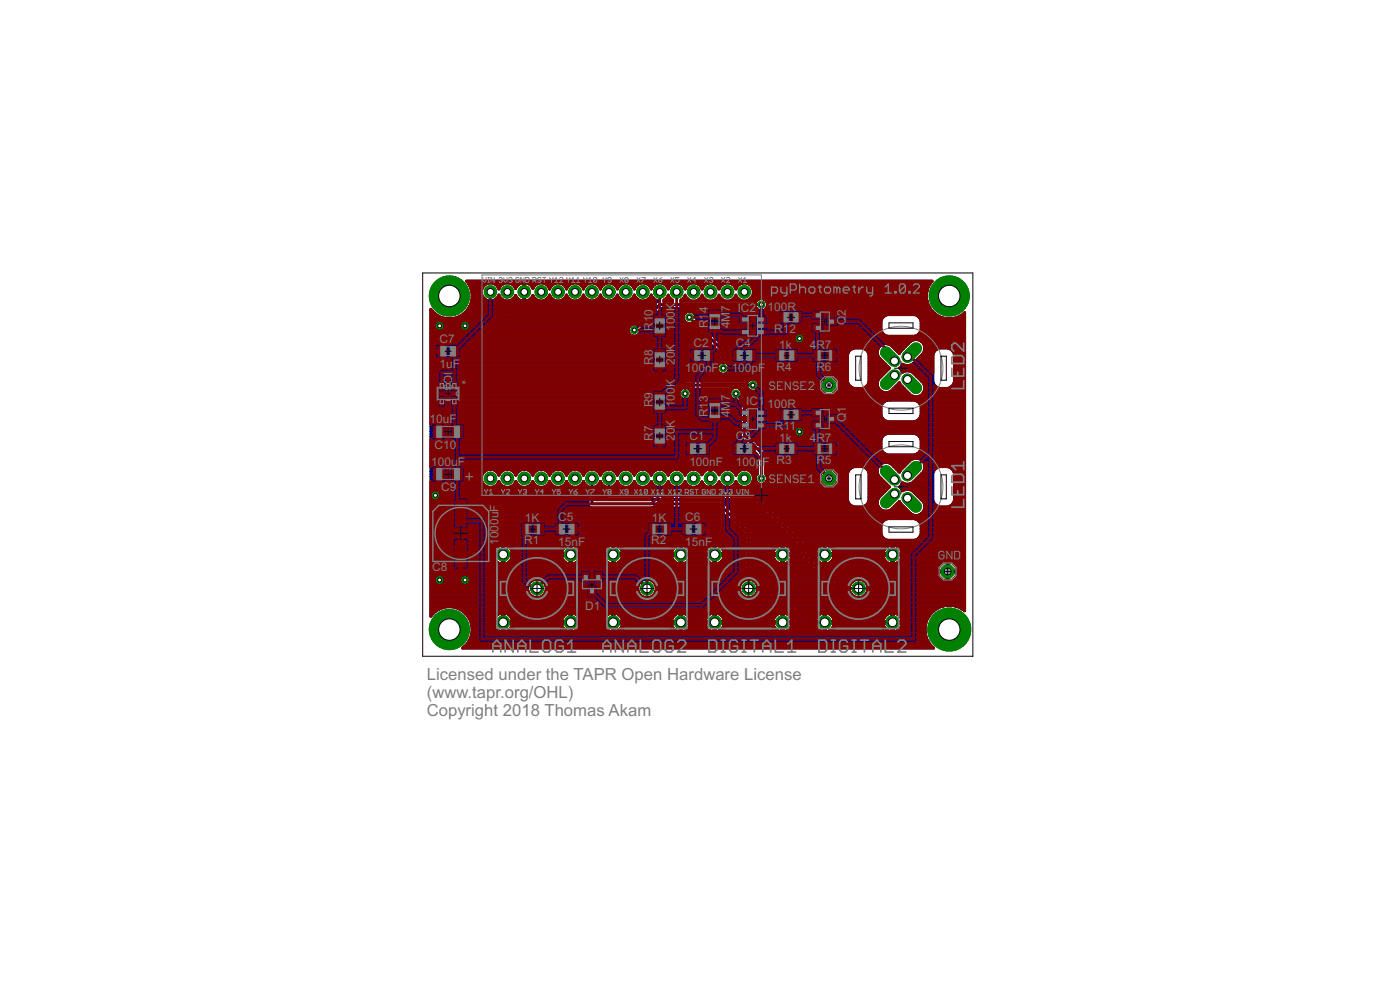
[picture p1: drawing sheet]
<svg xmlns="http://www.w3.org/2000/svg" width="210mm" height="148mm" viewBox="0 0 210 148" stroke-linecap="round" stroke-linejoin="round" font-family="sans-serif">
<defs><g id="words">
<g font-size="2.8" fill="#808080">
<text x="64" y="101.9">Licensed under the TAPR Open Hardware License</text>
<text x="64" y="104.5">(www.tapr.org/OHL)</text>
<text x="64" y="107.2">Copyright 2018 Thomas Akam</text>
</g>
<g font-size="2" fill="#808080">
<text x="97.9" y="47.3" transform="rotate(-90 97.9 47.3)">0</text>
<text x="101.2" y="47.6" transform="rotate(-90 101.2 47.6)">0</text>
<text x="101.2" y="46.6" transform="rotate(-90 101.2 46.6)">K</text>
<text x="106.1" y="47.9" transform="rotate(-90 106.1 47.9)">1</text>
<text x="106.1" y="46.9" transform="rotate(-90 106.1 46.9)">4</text>
<text x="109.4" y="46.7" transform="rotate(-90 109.4 46.7)">7</text>
<text x="110.6" y="46.8">IC2</text>
<text x="115.1" y="46.5">100R</text>
<text x="126.8" y="47.3" transform="rotate(-90 126.8 47.3)">2</text>
<text x="65.9" y="51.4">C7</text>
<text x="97.9" y="53.4" transform="rotate(-90 97.9 53.4)">8</text>
<text x="97.9" y="49.6" transform="rotate(-90 97.9 49.6)">R</text>
<text x="97.9" y="48.3" transform="rotate(-90 97.9 48.3)">1</text>
<text x="101.2" y="53.7" transform="rotate(-90 101.2 53.7)">0</text>
<text x="101.2" y="52.7" transform="rotate(-90 101.2 52.7)">K</text>
<text x="101.2" y="49.6" transform="rotate(-90 101.2 49.6)">1</text>
<text x="101.2" y="48.6" transform="rotate(-90 101.2 48.6)">0</text>
<text x="104" y="52">C2</text>
<text x="106.1" y="49.2" transform="rotate(-90 106.1 49.2)">R</text>
<text x="109.4" y="49.2" transform="rotate(-90 109.4 49.2)">4</text>
<text x="109.4" y="48.2" transform="rotate(-90 109.4 48.2)">M</text>
<text x="110.3" y="52">C4</text>
<text x="116.1" y="49.8">R12</text>
<text x="116.8" y="52.2">1k</text>
<text x="121.4" y="52.2">4R7</text>
<text x="126.8" y="48.6" transform="rotate(-90 126.8 48.6)">Q</text>
<text x="65.9" y="55.2">1uF</text>
<text x="66.5" y="55.7" transform="rotate(90 66.5 55.7)">I</text>
<text x="66.5" y="56.2" transform="rotate(90 66.5 56.2)">C</text>
<text x="66.5" y="57.5" transform="rotate(90 66.5 57.5)">3</text>
<text x="67.5" y="57.8" transform="rotate(90 67.5 57.8)">*</text>
<text x="68.6" y="56.9" transform="rotate(90 68.6 56.9)">*</text>
<text x="97.9" y="59.7" transform="rotate(-90 97.9 59.7)">9</text>
<text x="97.9" y="54.7" transform="rotate(-90 97.9 54.7)">R</text>
<text x="101.2" y="59" transform="rotate(-90 101.2 59)">0</text>
<text x="101.2" y="58" transform="rotate(-90 101.2 58)">K</text>
<text x="101.2" y="54.7" transform="rotate(-90 101.2 54.7)">2</text>
<text x="102.7" y="55.8">100nF</text>
<text x="109.7" y="55.8">100pF</text>
<text x="116.4" y="55.5">R4</text>
<text x="122.4" y="55.5">R6</text>
<text x="64.4" y="63.4">10uF</text>
<text x="97.9" y="64.8" transform="rotate(-90 97.9 64.8)">7</text>
<text x="97.9" y="61" transform="rotate(-90 97.9 61)">R</text>
<text x="101.2" y="65.1" transform="rotate(-90 101.2 65.1)">0</text>
<text x="101.2" y="64.1" transform="rotate(-90 101.2 64.1)">K</text>
<text x="101.2" y="61" transform="rotate(-90 101.2 61)">1</text>
<text x="101.2" y="60" transform="rotate(-90 101.2 60)">0</text>
<text x="103.4" y="66">C1</text>
<text x="106.1" y="62.5" transform="rotate(-90 106.1 62.5)">R</text>
<text x="106.1" y="61.2" transform="rotate(-90 106.1 61.2)">1</text>
<text x="106.1" y="60.2" transform="rotate(-90 106.1 60.2)">3</text>
<text x="109.4" y="62.5" transform="rotate(-90 109.4 62.5)">4</text>
<text x="109.4" y="61.5" transform="rotate(-90 109.4 61.5)">M</text>
<text x="109.4" y="60.1" transform="rotate(-90 109.4 60.1)">7</text>
<text x="110.3" y="66">C3</text>
<text x="111.9" y="60.7">I</text>
<text x="112.4" y="60.7">C1</text>
<text x="115.1" y="61.1">100R</text>
<text x="116.2" y="64.4">R11</text>
<text x="126.8" y="63.2" transform="rotate(-90 126.8 63.2)">Q</text>
<text x="126.8" y="61.9" transform="rotate(-90 126.8 61.9)">1</text>
<text x="64.7" y="69.8">100u</text>
<text x="65.2" y="67.2">C10</text>
<text x="68.6" y="69.8">F</text>
<text x="97.9" y="66.1" transform="rotate(-90 97.9 66.1)">R</text>
<text x="101.2" y="66.1" transform="rotate(-90 101.2 66.1)">2</text>
<text x="103.4" y="69.8">100nF</text>
<text x="110.3" y="69.8">100p</text>
<text x="114.3" y="69.8">F R3</text>
<text x="116.8" y="66.2">1k</text>
<text x="121.4" y="66.2">4R7</text>
<text x="122.4" y="69.5">R5</text>
<text x="66.2" y="73.6">C9</text>
<text x="74.7" y="77.7" transform="rotate(-90 74.7 77.7)">u</text>
<text x="74.7" y="76.7" transform="rotate(-90 74.7 76.7)">F</text>
<text x="74.7" y="81.6" transform="rotate(-90 74.7 81.6)">1</text>
<text x="74.7" y="80.6" transform="rotate(-90 74.7 80.6)">0</text>
<text x="74.7" y="79.7" transform="rotate(-90 74.7 79.7)">0</text>
<text x="74.7" y="78.7" transform="rotate(-90 74.7 78.7)">0</text>
<text x="78.6" y="81.6">R1</text>
<text x="78.7" y="78.3">1K</text>
<text x="83.7" y="78">C5</text>
<text x="83.7" y="81.8">15nF</text>
<text x="97.6" y="81.6">R2</text>
<text x="97.7" y="78.3">1K</text>
<text x="102.7" y="78">C6</text>
<text x="102.7" y="81.8">15nF</text>
<text x="64.8" y="85.5">C8</text>
<text x="87.7" y="91.3">D1</text>
</g>
</g></defs>
<g fill="none" stroke="#000080" stroke-width=".42">
<path d="M64.6 46.3a3.4 3.4 0 0 0 4.9 .8 3.4 3.4 0 0 0 .5-5h69.7a3.4 3.4 0 0 0 .2 4.7 3.4 3.4 0 0 0 4.7 0v44.7a3.6 3.6 0 0 0-5.1 .5 3.6 3.6 0 0 0 .5 5.1h-70.6a3.4 3.4 0 0 0 .4-5.2 3.4 3.4 0 0 0-5.2 .4zM64.6 51.5h41.9M64.6 58.6h37.3M64.6 59.8h37.6M64.6 59.4h37.3M64.6 59h37.2M64.6 58.3h37.5M64.6 57.9h37.5M64.6 57.5h37.6M64.6 57.1h37.9M64.6 56.7h58.7M64.6 56.4h59.1"/>
<path d="M64.6 56h43.5M64.6 55.6h43.1M64.6 55.3h42.9M64.6 54.9h43M64.6 54.5h43.2M64.6 54.1h43.2M64.6 53.8h43.2M64.6 53.4h43.2M64.6 53h43.2M64.6 52.6h43M64.6 52.3h42.6M64.6 51.9h42.2"/>
<path d="M64.6 51.1h41.5M64.6 50.8h41.1M64.6 50.4h40.7M64.6 50h29.8M64.6 49.6h29.6M64.6 49.3h29.6M64.6 48.9h29.8M64.6 48.5h30.6M64.6 48.1h30.9M64.6 47.8h31.3M64.6 47.4h1.2M64.6 47h.6"/>
<path d="M64.6 46.7h.3M68.9 47.4h27.4M69.5 47h27.2M69.9 46.7h27.1M70.2 46.3h27.2M70.3 42.5h2.6M70.4 45.9h27.4M70.5 42.9h2M70.6 45.5h27.6M70.6 43.3h1.7M70.7 45.1h27.9M70.7 43.6h1.5"/>
<path d="M70.8 44.8h1.9M70.8 44.4h1.5M70.8 44h1.4M74.1 42.5h1.4M74.4 44.8h.8M74.6 42.9h.4M74.7 44.4h.2M74.8 43.3a1.36 1.36 0 0 0-2.1-.7 1.36 1.36 0 0 0 0 2.2 1.36 1.36 0 0 0 2.1-.6 1.32 1.32 0 0 0 1.2 .9 1.32 1.32 0 0 0 1.3-.8M74.8 43.3h.1M76.7 42.5h1.2M76.9 44.8h.8M77.1 42.9h.4"/>
<path d="M77.3 44.4h.1M77.3 43.2a1.32 1.32 0 0 0-1.3-.8 1.32 1.32 0 0 0-1.2 .9M77.3 43.2a1.45 1.45 0 0 1 1.2-.9v1.4h.2v-1.4a1.45 1.45 0 0 1 1.2 .9M77.3 44.3a1.38 1.38 0 0 0 1.2 .8v-1.3h.2v1.3a1.38 1.38 0 0 0 1.2-.8M77.3 43.2h.1M77.3 44.3h.1M78.5 44.8h.2M78.5 44.4h.2M78.5 44h.2M78.5 43.6h.2M78.5 43.3h.2M78.5 42.9h.2"/>
<path d="M78.5 42.5h.2M78.6 43.7v1.3l-3.8 3.8h-5.1M79.3 42.5h1.2M79.5 44.8h.8M79.7 42.9h.4M79.8 44.4h.2M79.9 43.2a1.32 1.32 0 0 1 1.3-.8 1.32 1.32 0 0 1 1.2 .9M79.9 44.3a1.32 1.32 0 0 0 1.3 .8 1.32 1.32 0 0 0 1.2-.9 1.34 1.34 0 0 0 1.3 .9 1.34 1.34 0 0 0 1.2-.9 1.34 1.34 0 0 0 1.3 .9 1.34 1.34 0 0 0 1.3-.9 1.34 1.34 0 0 0 1.3 .9 1.34 1.34 0 0 0 1.2-.9 1.34 1.34 0 0 0 1.3 .9 1.34 1.34 0 0 0 1.3-.9 1.34 1.34 0 0 0 1.2 .9 1.34 1.34 0 0 0 1.3-.9 1.34 1.34 0 0 0 1.3 .9 1.34 1.34 0 0 0 1.2-.9 1.31 1.31 0 0 0 1.1 .9l-3.6 3.4a.92 .92 0 0 0-.9 .8M79.9 43.2h.1M79.9 44.3h.1M81.7 42.5h1.4M82 44.8h.8"/>
<path d="M82.2 42.9h.4M82.3 44.4h.2M82.4 43.3a1.34 1.34 0 0 1 1.3-.9 1.34 1.34 0 0 1 1.2 .9M82.4 43.3h.1M84.3 42.5h1.3M84.5 44.8h.8M84.8 42.9h.4M84.9 44.4h.1M84.9 43.3a1.34 1.34 0 0 1 1.3-.9 1.34 1.34 0 0 1 1.3 .9M84.9 43.3h.1M86.8 42.5h1.4M87.1 44.8h.8"/>
<path d="M87.3 42.9h.4M87.4 44.4h.2M87.5 43.3a1.34 1.34 0 0 1 1.3-.9 1.34 1.34 0 0 1 1.2 .9M87.5 43.3h.1M89.3 42.5h1.4M89.6 44.8h.8M89.8 42.9h.4M89.9 44.4h.2M90 43.3a1.34 1.34 0 0 1 1.3-.9 1.34 1.34 0 0 1 1.3 .9M90 43.3h.1M91.9 42.5h1.3M92.2 44.8h.8"/>
<path d="M92.4 42.9h.4M92.5 44.4h.1M92.6 43.3a1.34 1.34 0 0 1 1.2-.9 1.34 1.34 0 0 1 1.3 .9M92.6 43.3h.1M94.2 49.6a.93 .93 0 0 0 .9 .8 .93 .93 0 0 0 .9-.8M94.2 49.3v.3M94.4 42.5h1.4M94.7 44.8h.8M94.9 42.9h.4M95 44.4h.2M95.1 43.3a1.34 1.34 0 0 1 1.3-.9 1.34 1.34 0 0 1 1.2 .9M95.1 43.3h.1"/>
<path d="M95.8 50h9.2M96 49.6h8.6M96.1 49.3h8.1M96.5 48.9h7.3M96.9 48.5h6.6M97 42.5h1.3M97.2 44.8h.8M97.3 48.1h5.4M97.5 42.9h.4M97.6 44.4h.1M97.6 43.3a1.34 1.34 0 0 1 1.3-.9 1.34 1.34 0 0 1 1.3 .9M97.6 47.8h4.9"/>
<path d="M97.6 43.3h.1M98 47.4h4.4M98.4 47h4.2M98.8 46.7h4.3M99.1 46.3h14.4M99.2 46.2l-3.2 3.2v.2M99.5 42.5h1.4M100 42.9h.4M100.2 43.3a1.34 1.34 0 0 1 1.3-.9 1.34 1.34 0 0 1 1.2 .9M100.2 43.3h.1M102 42.5h1.4M102.4 47.4a.91 .91 0 0 0 1 1.1l4.4 4.4v1.6a.92 .92 0 0 0 0 1.3 .92 .92 0 0 0 1.3 0 .92 .92 0 0 0 0-1.3v-2l-.2-.2-4.6-4.7v-.2"/>
<path d="M102.4 47.4a.92 .92 0 0 1 1-.8 .92 .92 0 0 1 .9 .8M102.5 42.9h.4M102.7 43.3a1.34 1.34 0 0 1 1.3-.9 1.34 1.34 0 0 1 1.3 .9M102.7 43.3h.1M103.2 59.8h6.7M103.2 59.7a.9 .9 0 0 0 .2-1.4h6.3a.9 .9 0 0 0-.2 1 .9 .9 0 0 0 .9 .6l.6 .6M103.4 47.5l5 5.1v2.6M103.5 59.4h6M103.6 58.6h5.9M103.6 46.7h36.2M103.6 59h5.8M104.1 47h36.1"/>
<path d="M104.3 47.4h28.2M104.4 47.8h27.8M104.6 42.5h1.3M104.8 48.1h27.3M105.1 42.9h.4M105.2 48.5h26.9M105.3 43.3a1.34 1.34 0 0 1 1.2-.9 1.34 1.34 0 0 1 1.3 .9M105.3 43.3h.1M105.6 48.9h26.5M105.9 49.3h26.2M106.3 49.6h25.9M106.7 50h25.7"/>
<path d="M107.1 50.4h37.5M107.1 42.5h1.4M107.4 50.8h37.2M107.6 42.9h.4M107.8 43.3a1.34 1.34 0 0 1 1.3-.9 1.34 1.34 0 0 1 1.2 .9M107.8 51.1h28.7M107.8 43.3h.1M108.2 51.5h28M108.6 51.9h23.3M108.8 56h18.3M108.9 52.3h18.9M109.1 54.1h18"/>
<path d="M109.1 53.8h18M109.1 53.4h18M109.1 53h18M109.1 52.6h18.2M109.1 54.5h18M109.2 55.6h17.9M109.3 54.9h17.8M109.3 55.3h17.8M109.7 42.5h1.3M110.1 42.9h.4M110.3 43.3a1.35 1.35 0 0 1 2.3-.5 1.35 1.35 0 0 1-.6 2.2h1.5a.92 .92 0 0 1 1.3 0 .92 .92 0 0 1 0 1.3 .92 .92 0 0 1-1.3-.1M110.3 59l1.3 1.2v5.1l2.6 2.6v3.8"/>
<path d="M110.3 43.3h.1M111.2 58.6h12.1M111.3 59l.9 1.1M111.3 59h12.4M111.6 59.4h25.3M112 59.8h32.6M112.2 42.5h27.2M112.5 44.8h1.4M112.7 42.9h26.5M112.7 58.6l-.5-.3h-1.2l.3 .5v.2M112.8 44.4h26.1M112.9 43.3h26.2"/>
<path d="M112.9 57.7h-10.2v1.3M112.9 44h26M112.9 43.6h26.1M113.6 58.3h9.3M113.6 57.1h9.3M113.8 57.5h9.1M113.8 57.9a.92 .92 0 0 0-.5-1 .92 .92 0 0 0-1.1 .2h-9.6l-.5 .5v.7a.91 .91 0 0 0-.1 1.2 .91 .91 0 0 0 1.2 .2M113.8 57.9l-.4 .6-.3 .1M113.8 57.9h9.1M114.2 45.6h-15.3l-3.8 3.8M114.4 44.8h24.5M114.8 46.3h24.7"/>
<path d="M114.9 45.1h24.1M115 45.9h24.3M115.1 45.5h24M122.9 57.1v1.2l.8 .8h1.2l.8-.8v-1.2M122.9 57.1l.8-.8h1.2l.8 .8M124.9 59h11.5M124.9 56.4h2.2M125.3 56.7h1.8M125.3 58.6h6.8M125.7 58.3h6M125.7 57.9h1.8M125.7 57.5h1.5"/>
<path d="M125.7 57.1h1.4M127.3 52.7l.3-.4 .5-.2h1.2l.5 .2 .3 .4 .2 .4v4.1l-.2 .5-.3 .3-.5 .2h-1.2l-.5-.2-.3-.3-.2-.5v-4.1zM129.6 52.3h2.1M129.9 57.9h1.7M130.1 52.6h1.4M130.2 57.5h1.3M130.3 53h1.2M130.3 57.1h1.3M130.3 56.7h1.4M130.3 56.4h1.8M130.3 56h2.2M130.3 55.6h2.6"/>
<path d="M130.3 55.3h2.9M130.3 54.9h2.8M130.3 54.5h2.4M130.3 54.1h2M130.3 53.8h1.6M130.3 53.4h1.4M132.1 48.1v1.3l.1 .4 .4 .4 .5 .2h4l.5-.2 .3-.4 .2-.4v-1.3M132.1 48.1l.1-.4 .4-.4 .5-.2h4l.5 .2 .3 .4 .2 .4M132.6 51.5a1.34 1.34 0 0 0-.9 2.1l1.6 1.6-1.6 1.6-.2 .5v.5l.2 .5M133.1 51.5l.5 .2 1.3 1.3 .1-.3 1.6-1.6a1.34 1.34 0 0 1 1.7 .1 1.34 1.34 0 0 1 .2 1.7l-1.7 1.7-.5 .2h-.5l-.5-.2-.4 .6 .4 .6 .5-.2h.5l.5 .2 1.7 1.6 .1 .5M133.5 58.6h2.5M133.8 51.9h2"/>
<path d="M133.9 58.3h1.7M134.1 52.3h1.3M134.3 57.9h.9M134.5 52.6h.5M134.7 57.5h.2M135 55.3h4.9M135.2 54.9h4.7M135.3 55.6h.3M136.5 55.6h3.4M136.9 54.5h3M137.1 56h2.8M137.2 54.1h2.7"/>
<path d="M137.4 56.4h2.5M137.6 53.8h2.3M137.6 47.4h3.2M137.7 59.4h6.9M137.8 50h6.8M137.8 56.7h2.1M138 47.8h6.6M138 53.4h1.9M138 49.6h6.6M138.1 49.3h6.5M138.1 48.9h6.5M138.1 48.5h6.5"/>
<path d="M138.1 48.1h6.5M138.1 51.1h6.5M138.2 57.1h1.7M138.3 59h6.3M138.4 53h1.5M138.5 51.5h6.1M138.5 57.5h1.5M138.5 58.6h6.1M138.6 52.6h1.5M138.6 51.9h6M138.6 57.9a1.34 1.34 0 0 1-.5 1.3 1.34 1.34 0 0 1-1.5 0l-1.6-1.6-.1-.3-1.3 1.3a1.3 1.3 0 0 1-1.9-.3M138.6 58.3h6"/>
<path d="M138.6 57.9h1.7M138.6 52.3h1.9M140.1 52.7l.3-.4 .4-.2h1.3l.5 .2 .3 .4 .2 .4v4.1l-.2 .5-.3 .3-.5 .2h-1.3l-.4-.2-.3-.3-.2-.5v-4.1zM142.4 52.3h2.2M142.7 57.9h1.9M142.9 52.6h1.7M143 57.5h1.6M143.1 53h1.5M143.1 57.1h1.5M143.1 56.7h1.5M143.1 56.4h1.5M143.1 56h1.5"/>
<path d="M143.1 55.6h1.5M143.1 55.3h1.5M143.1 54.9h1.5M143.1 54.5h1.5M143.1 54.1h1.5M143.1 53.8h1.5M143.1 53.4h1.5M143.8 47.4h.8M144.5 47h.1M64.6 73.6h23.6M64.6 80h46.8M64.6 79.6h46.5"/>
<path d="M64.6 79.2h46.1M64.6 78.8h45.7M64.6 78.5h45.3M64.6 78.1h45M64.6 77.7h44.6M64.6 77.3h44.2M64.6 77h43.8M64.6 76.6h43.5M64.6 76.2h43.1M64.6 75.9h23.7M64.6 75.5h23.6M64.6 75.1h23.6"/>
<path d="M64.6 74.7h23.6M64.6 74.4h23.6M64.6 74h23.6M64.6 73.2h23.6M64.6 72.9h8.3M64.6 72.5h7.9M64.6 72.1h7.7M64.6 71.7h7.6M64.6 71.4h7.6M64.6 71h7.7M64.6 70.6h8.1M64.6 70.2h48.9"/>
<path d="M64.6 69.9h48.9M64.6 69.5h48.9M64.6 69.1h48.9M64.6 68.7h48.9M64.6 68.4h48.9M64.6 68h48.8M64.6 67.6h48.5M64.6 67.2h48.1M64.6 66.9h47.7M64.6 66.5h47.3M64.6 66.1h46.9M64.6 65.7h46.6"/>
<path d="M64.6 65.4h46.4M64.6 65h46.4M64.6 64.6h46.4M64.6 64.2h46.4M64.6 63.9h46.4M64.6 63.5h46.4M64.6 63.1h46.4M64.6 62.7h46.4M64.6 62.4h46.4M64.6 62h46.4M64.6 61.6h46.4M64.6 61.3h46.4"/>
<path d="M64.6 60.9h46.4M64.6 60.5h46.4M64.6 60.1h46M74.2 72.9h1.2M74.4 70.6h.8M74.6 72.5h.4M74.7 71h.2M76.7 72.9h1.3M76.9 70.6h.8M77.2 72.5h.3M77.2 71h.2M79.2 72.9h1.3"/>
<path d="M79.5 70.6h.8M79.7 72.5h.4M79.8 71h.2M81.8 72.9h1.3M82 70.6h.8M82.2 72.5h.4M82.3 71h.2M84.3 72.9h1.3M84.5 70.6h.9M84.8 72.5h.3M84.9 71h.1M86.8 72.9h1.3"/>
<path d="M87.1 70.6h.8M87.3 72.5h.4M87.4 71h.2M88.8 71.7v3.8h19l4.4 4.4v8.3M89.4 73.6h1.3M89.4 74.7h1.6M89.4 74.4h1.3M89.4 74h1.3M89.4 73.2h1.3M89.4 72.9h1.3M89.6 70.6h.8M89.8 72.5h.4"/>
<path d="M89.9 71h.2M90.7 72.9l-.6-.5-.1-.3-.1 .3-.5 .5v2h18.5l.2 .1 4.7 4.6v.2v7.1a1.39 1.39 0 0 1 .7 2 1.39 1.39 0 0 1-2 .4M90.7 72.9v1.4l.3 .4 .2 .1h21.4l7.3 7.3 .1 1.3 5.2 5.3 .3 .1h2l.5 .5M91.3 71.7v2.5h21.6l7.6 7.6v1.3l5.1 5.1h3.1M91.9 73.2h35.2M91.9 72.9h1.3M92.1 70.6h.9M92.4 72.5h.4M92.5 71h.2M94.5 72.9h1.2M94.7 70.6h.8M94.9 72.5h.4"/>
<path d="M95 71h.2M97 72.9h1.3M97.2 70.6h.9M97.5 72.5h.3M97.6 71h.1M99.5 72.9h1.3M99.8 70.6h.8M100 72.5h.4M100.1 71h.2M102.1 72.9h1.3M102.3 70.6h.8M102.5 72.5h.4"/>
<path d="M102.6 71h.2M104.6 72.9h1.2M104.8 70.6h.8M105.1 72.5h.3M105.2 71h.1M105.2 72.2a1.34 1.34 0 0 1-1.2 .8 1.34 1.34 0 0 1-1.3-.9 1.34 1.34 0 0 1-1.2 .9 1.34 1.34 0 0 1-1.3-.9 1.34 1.34 0 0 1-1.3 .9 1.34 1.34 0 0 1-1.3-.9 1.34 1.34 0 0 1-1.2 .9 1.34 1.34 0 0 1-1.3-.9 1.34 1.34 0 0 1-1.3 .9 1.34 1.34 0 0 1-1.2-.9l-.2 .3-.5 .5v.7h21.1l.2 .1 7.8 7.8M105.2 72.2h.1M105.2 72.2l.6 .7M105.8 72.9l.7 .2v-1.4h.1v1.4l.7-.2M106.5 72.9h.1M106.5 72.5h.1M106.5 72.1h.1"/>
<path d="M106.5 71.7h.1M106.5 71.4h.1M106.5 71h.1M106.5 70.6h.1M107.3 72.9h1.1M107.4 70.6h.8M107.7 72.5h.3M107.8 71h.1M107.8 72.2a1.34 1.34 0 0 0 1.3 .8 1.34 1.34 0 0 0 1.2-.9 1.35 1.35 0 0 0 2.1 .6 1.35 1.35 0 0 0 0-2.1 1.35 1.35 0 0 0-2.1 .6 1.34 1.34 0 0 0-1.2-.9 1.34 1.34 0 0 0-1.3 .8 1.32 1.32 0 0 0-1.2-.8v1.3h-.1v-1.3a1.3 1.3 0 0 0-1.3 .8 1.34 1.34 0 0 0-1.2-.8 1.34 1.34 0 0 0-1.3 .9 1.34 1.34 0 0 0-1.2-.9 1.34 1.34 0 0 0-1.3 .9 1.34 1.34 0 0 0-1.3-.9 1.34 1.34 0 0 0-1.3 .9 1.34 1.34 0 0 0-1.2-.9 1.34 1.34 0 0 0-1.3 .9 1.34 1.34 0 0 0-1.3-.9 1.34 1.34 0 0 0-1.2 .9 1.34 1.34 0 0 0-1.3-.9 1.34 1.34 0 0 0-1.3 .9 1.34 1.34 0 0 0-1.2-.9 1.34 1.34 0 0 0-1.3 .9 1.34 1.34 0 0 0-1.3-.9 1.34 1.34 0 0 0-1.3 .9 1.34 1.34 0 0 0-1.2-.9 1.34 1.34 0 0 0-1.3 .9 1.32 1.32 0 0 0-1.3-.9 1.32 1.32 0 0 0-1.2 .9 1.34 1.34 0 0 0-1.3-.9 1.34 1.34 0 0 0-1.3 .9 1.34 1.34 0 0 0-1.2-.9 1.34 1.34 0 0 0-1.3 .9 1.36 1.36 0 0 0-2.1-.6 1.36 1.36 0 0 0 0 2.2 1.36 1.36 0 0 0 2.1-.7 1.34 1.34 0 0 0 1.3 .9 1.34 1.34 0 0 0 1.2-.9 1.34 1.34 0 0 0 1.3 .9 1.34 1.34 0 0 0 1.3-.9 1.32 1.32 0 0 0 1.2 .9 1.32 1.32 0 0 0 1.3-.9 1.34 1.34 0 0 0 1.3 .9 1.34 1.34 0 0 0 1.2-.9 1.34 1.34 0 0 0 1.3 .9 1.34 1.34 0 0 0 1.3-.9l.1 .3 .6 .5v2.7v.2l.4 .3h18.9l4.1 4.1v6.7a1.34 1.34 0 0 0-.5 2M107.8 72.2l-.5 .7M107.8 72.2h.1M108.3 75.1h4.6"/>
<path d="M108.7 75.5h4.6M109.1 75.9h4.6M109.4 76.2h4.6M109.7 72.9h1.3M109.8 76.6h4.6M109.9 70.6h.9M110.2 72.5h.3M110.2 77h4.6M110.2 71h.2M110.5 77.3h4.7M110.9 77.7h4.6M111 60.5v4.9l.1 .3 2.4 2.4v2.9"/>
<path d="M111.3 78.1h4.6M111.7 78.5h4.6M112 78.8h4.7M112.2 60.1v5l2.5 2.4v.2v3.3M112.2 65h20.7M112.2 64.6h32.4M112.2 64.2h32.4M112.2 63.9h32.4M112.2 63.5h32.4M112.2 63.1h20.7M112.2 62.7h20.2M112.2 62.4h19.9"/>
<path d="M112.2 62h19.9M112.2 61.6h19.9M112.2 61.3h19.9M112.2 60.9h19.9M112.2 60.5h20M112.2 60.1h20.4M112.2 72.9h11.3M112.4 79.2h4.6M112.5 70.6h1M112.5 65.4h19.8M112.7 72.5h1M112.8 79.6h4.6"/>
<path d="M112.8 71h.7M112.8 80h5M112.9 72.1h.4M112.9 65.7h19.2M112.9 71.7h.3M112.9 71.4h.4M113 73.6h14.1M113.3 66.1h18.8M113.5 74h13.6M113.5 71a.92 .92 0 0 0 0 1.3 .92 .92 0 0 0 1.3 0 .92 .92 0 0 0-.1-1.3M113.6 66.5h18.5M113.9 74.4h13.2"/>
<path d="M114 66.9h18.1M114.3 74.7h12.8M114.4 67.2h17.7M114.5 72.5h8.7M114.6 75.1h12.5M114.7 67.6h17.5M114.7 71h8.3M114.7 70.6h8.7M114.7 70.2h12.8M114.7 69.9h17M114.7 69.5h17.4M114.7 69.1h21.6"/>
<path d="M114.7 68.7h22.2M114.7 68.4h29.9M114.7 68h18M114.9 72.1h8M115 71.4h7.9M115 75.5h12.3M115.1 71.7h7.8M115.4 75.9h12.4M115.8 76.2h16.2M116.1 76.6h20.1M116.5 77h20.1M116.9 77.3h27.7"/>
<path d="M117.3 77.7h15.7M117.6 78.1h14.8M118 78.5h14.2M118.4 78.8h13.7M118.8 79.2h13.3M119.1 79.6h13M119.5 80h12.6M125.1 72.9h2M125.2 70.6h2M125.4 72.5h1.7M125.6 71h1.5M125.7 72.1h1.4"/>
<path d="M125.7 71.7h1.4M125.7 71.4h1.4M127.3 70.4l.3-.3 .5-.2h1.2l.5 .2 .3 .3 .2 .5v4.1l-.2 .4-.3 .4-.5 .1h-1.2l-.5-.1-.3-.4-.2-.4v-4.1zM129.6 75.9h2.1M129.9 70.2h1.7M130.1 75.5h1.4M130.2 70.6h1.3M130.3 75.1h1.2M130.3 73.6h2.4M130.3 74.7h1.4M130.3 74.4h1.6M130.3 74h2"/>
<path d="M130.3 73.2h2.7M130.3 72.9h3M130.3 72.5h2.6M130.3 72.1h2.2M130.3 71.7h1.8M130.3 71.4h1.5M130.3 71h1.3M132.1 80v-1.3l.1-.5 .4-.3 .5-.2h4l.5 .2 .3 .3 .2 .5v1.3M132.1 80l.1 .4 .4 .4 .5 .1h4l.5-.1 .3-.4 .2-.4M132.1 69.5l.5-.2h.5l.5 .2 1.3 1.2 .1-.2 1.6-1.6a1.34 1.34 0 0 1 1.7 .1 1.34 1.34 0 0 1 .2 1.7l-1.7 1.6-.5 .2h-.5l-.5-.2-.4 .6 .4 .6 .5-.2h.5l.5 .2 1.7 1.7a1.33 1.33 0 0 1-.2 1.7 1.33 1.33 0 0 1-1.7 .1l-1.6-1.6-.1-.3-1.3 1.3a1.33 1.33 0 0 1-1.7-.2 1.33 1.33 0 0 1-.2-1.7l1.6-1.6-1.6-1.6a1.32 1.32 0 0 1 .4-1.8zM132.2 60.5l.4-.4 .5-.2h4l.5 .2 .3 .4 .2 .4v1.3l-.2 .5-.3 .3-.5 .2h-4l-.5-.2-.4-.3-.1-.5v-1.3zM132.2 67.6l-.1-.4v-1.3l.1-.5 .4-.3 .5-.2h4l.5 .2 .3 .3 .2 .5v1.3l-.2 .4"/>
<path d="M132.2 67.6l.4 .4 .5 .2h4l.5-.2 .3-.4M133.6 69.5h2.4M133.7 76.2h2.1M134 69.9h1.6M134.1 75.9h1.3M134.3 70.2h.9M134.5 75.5h.6M134.7 70.6h.2M135 72.9h4.9M135.2 73.2h4.7M135.3 72.5h.4M136.5 72.5h3.4"/>
<path d="M136.9 73.6h3M137 72.1h2.9M137.2 77.7h7.4M137.3 74h2.6M137.3 63.1h7.3M137.3 65h7.3M137.4 71.7h2.5M137.5 68h7.1M137.6 60.1h7M137.6 74.4h2.3M137.8 78.1h6.8M137.8 71.4h2.1"/>
<path d="M137.8 68.7h6.8M137.8 62.7h6.8M137.8 65.4h6.8M137.9 67.6h6.7M137.9 60.5h6.7M138 74.7h1.9M138 78.5h6.6M138 62.4h6.6M138 65.7h6.6M138.1 67.2h6.5M138.1 60.9h6.5M138.1 80h6.5"/>
<path d="M138.1 79.6h6.5M138.1 79.2h6.5M138.1 78.8h6.5M138.1 77h6.5M138.1 66.9h6.5M138.1 66.5h6.5M138.1 66.1h6.5M138.1 62h6.5M138.1 61.6h6.5M138.1 61.3h6.5M138.2 71h1.7M138.3 69.1h6.3"/>
<path d="M138.4 75.1h1.5M138.5 76.6h6.1M138.5 70.6h1.5M138.6 69.5h6M138.6 75.5h1.5M138.6 76.2h6M138.6 75.9h2M138.6 70.2h1.7M138.6 69.9h6M140.1 70.4l.3-.3 .4-.2h1.3l.5 .2 .3 .3 .2 .5v4.1l-.2 .4-.3 .4-.5 .1h-1.3l-.4-.1-.3-.4-.2-.4v-4.1zM142.4 75.9h2.2M142.7 70.2h1.9"/>
<path d="M142.9 75.5h1.7M143 70.6h1.6M143 75.1h1.6M143.1 73.6h1.5M143.1 74.7h1.5M143.1 74.4h1.5M143.1 74h1.5M143.1 73.2h1.5M143.1 72.9h1.5M143.1 72.5h1.5M143.1 72.1h1.5M143.1 71.7h1.5"/>
<path d="M143.1 71.4h1.5M143.1 71h1.5M64.6 83h47M64.6 91.9h.3M64.6 91.6h.7M64.6 91.2h1.4M64.6 90.8h76.7M64.6 90.5h80M64.6 90.1h80M64.6 89.7h80M64.6 89.3h15.1M64.6 89h14.8"/>
<path d="M64.6 88.6h14.6M64.6 88.2h14.5M64.6 87.8h14.6M64.6 87.5h14.7M64.6 87.1h15M64.6 86.7h47M64.6 86.3h47M64.6 86h47M64.6 85.6h47M64.6 85.2h47M64.6 84.8h47M64.6 84.5h10.5"/>
<path d="M64.6 84.1h9.8M64.6 83.7h9.5M64.6 83.3h9.4M64.6 82.6h9.5M64.6 82.2h9.7M64.6 81.9h10.1M64.6 81.5h47M64.6 81.1h47M64.6 80.7h47M64.6 80.3h47M68.8 91.2h71.7M69.4 91.6h70.5"/>
<path d="M69.7 96.8h70M69.8 91.9h5M70.1 96.5h69.3M70.1 92.3h4.2M70.3 96.1h68.8M70.4 92.7h3.7M70.5 95.7h68.4M70.6 93.1h3.4M70.6 95.3h68.2M70.7 93.5h3.3M70.7 95h68M70.8 93.8h3.3"/>
<path d="M70.8 94.6h4.1M70.8 94.2h3.6M74 83a1.41 1.41 0 0 1 1.3-1.3v2.8a1.46 1.46 0 0 1-1.3-1.3h2.9a1.46 1.46 0 0 1-1.4 1.3v-2.8a1.41 1.41 0 0 1 1.4 1.3M74.1 92.7l-.1 .4h2.9l-.1-.4M74.3 92.3l.4-.3 .6-.2v2.9l-.4-.1M74.3 92.3l-.2 .4M75.3 94.6h.2M75.3 94.2h.2M75.3 93.8h.2M75.3 93.5h.2M75.3 93.1h.2M75.3 92.7h.2"/>
<path d="M75.3 92.3h.2M75.3 91.9h.2M75.3 84.5h.2M75.3 84.1h.2M75.3 83.7h.2M75.3 83.3h.2M75.3 82.6h.2M75.3 82.2h.2M75.3 81.9h.2M75.8 84.5h9.4M75.9 94.6h9.2M76.1 91.9h8.9"/>
<path d="M76.1 81.9h8.8M76.5 84.1h8.1M76.5 94.2h8M76.5 92.3h8M76.6 82.2h7.9M76.7 83.7h7.6M76.7 93.8h7.6M76.8 92.7l-.6-.7-.7-.2v2.9a1.41 1.41 0 0 0 1.4-1.3h-2.9l.3 .8 .6 .4M76.8 92.7h7.5M76.8 82.6h7.4M76.8 93.5h7.4M76.8 83.3h7.4"/>
<path d="M76.9 93.1h7.3M79.3 88.9a1.41 1.41 0 0 1 1.2-2.1 1.41 1.41 0 0 1 1.2 2.1M79.3 88.9l.4 .4M79.7 89.3l.5 .2h.6l.5-.2M81.3 89.3h14.9M81.4 87.1h14.7M81.7 89h14.2M81.7 88.9l-.4 .4M81.7 87.5h14.1M81.8 88.6h13.9M81.9 87.8h13.8M81.9 88.2h13.7"/>
<path d="M84.2 83a1.41 1.41 0 0 1 1.3-1.3v2.8a1.41 1.41 0 0 1-1.3-1.3h2.8a1.46 1.46 0 0 1-1.3 1.3v-2.8a1.46 1.46 0 0 1 1.3 1.3M84.3 92.7l-.1 .4h2.8l-.1-.4M84.5 92.3a1.31 1.31 0 0 1 1-.5v2.9a1.41 1.41 0 0 1-1.3-1.3h2.8a1.46 1.46 0 0 1-1.3 1.3v-2.9l.6 .2 .4 .3M84.5 92.3l-.2 .4M85.5 94.6h.2M85.5 94.2h.2M85.5 93.8h.2M85.5 93.5h.2M85.5 93.1h.2M85.5 92.7h.2M85.5 92.3h.2M85.5 91.9h.2"/>
<path d="M85.5 84.5h.2M85.5 84.1h.2M85.5 83.7h.2M85.5 83.3h.2M85.5 82.6h.2M85.5 82.2h.2M85.5 81.9h.2M86 84.5h5.5M86.1 94.6h5.3M86.2 91.9h5.1M86.3 81.9h4.9M86.6 84.1h4.3"/>
<path d="M86.7 94.2h4.2M86.7 92.3l.2 .4M86.7 92.3h4.1M86.7 82.2h4.1M86.9 83.7h3.8M86.9 93.8h3.7M86.9 92.7h3.7M86.9 82.6h3.7M87 93.5h3.5M87 93.1h3.5M87 83.3h3.5M90.5 83a1.41 1.41 0 0 1 1.3-1.3v2.8a1.41 1.41 0 0 1-1.3-1.3h2.9a1.46 1.46 0 0 1-1.3 1.3v-2.8a1.46 1.46 0 0 1 1.3 1.3"/>
<path d="M90.6 92.7l-.1 .4h2.9l-.1-.4M90.6 92.7l.6-.7 .6-.2v2.9a1.41 1.41 0 0 1-1.3-1.3h2.9l-.4 .8-.5 .4M91.8 94.6h.3M91.8 94.2h.3M91.8 93.8h.3M91.8 93.5h.3M91.8 93.1h.3M91.8 92.7h.3M91.8 92.3h.3M91.8 91.9h.3M91.8 84.5h.3M91.8 84.1h.3"/>
<path d="M91.8 83.7h.3M91.8 83.3h.3M91.8 82.6h.3M91.8 82.2h.3M91.8 81.9h.3M92.3 84.5h9.4M92.5 94.6h9.1M92.5 91.9h9M92.6 81.9h8.8M92.9 84.1h8.2M93 94.2h8M93 92.3l-.3-.3-.6-.2v2.9l.4-.1"/>
<path d="M93 92.3l.3 .4M93 92.3h8M93.1 82.2h7.8M93.2 83.7h7.6M93.2 93.8h7.6M93.3 92.7h7.5M93.3 82.6h7.5M93.3 93.5h7.4M93.3 93.1h7.4M93.3 83.3h7.4M96.2 89.3l.5 .2h.6l.5-.2M97.8 89.3h13.7"/>
<path d="M97.9 87.1h13.5M98.2 88.9a1.4 1.4 0 0 0-.4-1.9 1.4 1.4 0 0 0-2 .4 1.4 1.4 0 0 0 .4 1.9M98.2 88.9l-.4 .4M98.2 89h12.9M98.2 87.5h12.8M98.3 88.6h12.6M98.4 87.8h12.5M98.4 88.2h12.5M100.7 83a1.41 1.41 0 0 1 1.3-1.3v2.8a1.41 1.41 0 0 1-1.3-1.3h2.8a1.41 1.41 0 0 1-1.3 1.3v-2.8a1.41 1.41 0 0 1 1.3 1.3M100.8 92.7l-.1 .4h2.8l-.1-.4M100.8 92.7l.5-.7 .7-.2v2.9l-.5-.1M102 94.6h.2"/>
<path d="M102 94.2h.2M102 93.8h.2M102 93.5h.2M102 93.1h.2M102 92.7h.2M102 92.3h.2M102 91.9h.2M102 84.5h.2M102 84.1h.2M102 83.7h.2M102 83.3h.2M102 82.6h.2"/>
<path d="M102 82.2h.2M102 81.9h.2M102.5 84.5h4.3M102.6 94.6h4M102.7 91.9h3.9M102.8 81.9h3.7M103.1 84.1h3.1M103.1 94.2h3M103.2 92.3h2.9M103.2 82.2h2.8M103.4 83.7h2.5M103.4 93.8h2.5"/>
<path d="M103.4 92.7l-.6-.7-.6-.2v2.9a1.41 1.41 0 0 0 1.3-1.3h-2.8l.2 .6 .3 .3 .3 .3M103.4 92.7h2.4M103.4 82.6h2.4M103.5 83.3h2.2M103.5 93.5h2.2M103.5 93.1h2.2M105.7 83a1.41 1.41 0 0 1 1.3-1.3v2.8a1.46 1.46 0 0 1-1.3-1.3h2.9a1.41 1.41 0 0 1-1.3 1.3v-2.8a1.41 1.41 0 0 1 1.3 1.3M106.1 92.3l.3-.3 .6-.2v2.9a1.46 1.46 0 0 1-1.3-1.3h2.9a1.46 1.46 0 0 1-1.3 1.3v-2.9l.6 .2 .3 .3M106.1 92.3l-.3 .4M107 94.6h.3M107 94.2h.3M107 93.8h.3"/>
<path d="M107 93.5h.3M107 93.1h.3M107 92.7h.3M107 92.3h.3M107 91.9h.3M107 84.5h.3M107 84.1h.3M107 83.7h.3M107 83.3h.3M107 82.6h.3M107 82.2h.3M107 81.9h.3"/>
<path d="M107.5 84.5h4.1M107.7 94.6h9.1M107.8 91.9h8.9M107.9 81.9h3.7M108.2 84.1h3.4M108.2 94.2h8M108.2 92.3l.4 .8h-2.9l.1-.4M108.3 92.3h7.9M108.3 82.2h3.3M108.4 83.7h3.2M108.5 93.8h7.5M108.5 92.7h7.5"/>
<path d="M108.5 82.6h3.1M108.6 83.3h3M108.6 93.5h7.3M108.6 93.1h7.3M111.1 88.9l.4 .4M112.8 83h7.1M112.8 86.7h10.5M112.8 86.3h10.1M112.8 86h9.7M112.8 85.6h9.3M112.8 85.2h9M112.8 84.8h8.6"/>
<path d="M112.8 84.5h4.1M112.8 84.1h3.5M112.8 83.7h3.2M112.8 83.3h3.1M112.8 82.6h3.2M112.8 82.2h3.4M112.8 81.9h3.8M112.8 81.5h6.5M112.8 81.1h6.1M112.8 80.7h5.7M112.8 80.3h5.4M113 89.3h15"/>
<path d="M113.1 87.1h10.5M113.4 89h14.2M113.4 87.5h10.6M113.6 88.6h11.5M113.6 87.8h10.8M113.6 88.2h11.2M115.9 83a1.41 1.41 0 0 1 1.3-1.3v2.8a1.46 1.46 0 0 1-1.3-1.3h2.8a1.46 1.46 0 0 1-1.3 1.3v-2.8a1.41 1.41 0 0 1 1.3 1.3M116 92.7l-.1 .4h2.8l-.1-.4M116.2 92.3l.4-.3 .6-.2v2.9a1.46 1.46 0 0 1-1.3-1.3h2.8l-.3 .8-.5 .4M116.2 92.3l-.2 .4M117.2 94.6h.2M117.2 94.2h.2"/>
<path d="M117.2 93.8h.2M117.2 93.5h.2M117.2 93.1h.2M117.2 92.7h.2M117.2 92.3h.2M117.2 91.9h.2M117.2 84.5h.2M117.2 84.1h.2M117.2 83.7h.2M117.2 83.3h.2M117.2 82.6h.2M117.2 82.2h.2"/>
<path d="M117.2 81.9h.2M117.7 84.5h3.3M117.8 94.6h5.3M117.9 91.9h5.1M118 81.9h1.7M118.3 84.1h2.3M118.4 94.2h4.2M118.4 92.3h4.2M118.4 82.2h1.5M118.6 83.7h1.7M118.6 93.8h3.8M118.6 92.7l-.1-.2a1.35 1.35 0 0 0-1.1-.7v2.9l.5-.1"/>
<path d="M118.6 92.7h3.7M118.7 82.6h1.2M118.7 93.5h3.6M118.7 83.3h1.2M118.7 93.1h3.5M119.9 80.3h12.3M120.2 80.7h12.4M120.6 81.1h24M121 81.5l.1 1.3 4.7 4.7h1.7a1.39 1.39 0 0 1 2-.6 1.39 1.39 0 0 1 .4 2M121 81.5h23.6M121.1 82.6h1.2M121.1 82.2h1.4"/>
<path d="M121.1 81.9h1.9M121.2 83h23.4M121.6 83.3h.7M122 83.7h.4M122.2 83a1.41 1.41 0 0 1 1.3-1.3v2.8a1.41 1.41 0 0 1-1.3-1.3h2.9a1.46 1.46 0 0 1-1.3 1.3v-2.8a1.46 1.46 0 0 1 1.3 1.3M122.3 92.7l-.1 .4h2.9l-.1-.4M122.4 84.1h.2M122.6 92.3a1.31 1.31 0 0 1 .9-.5v2.9l-.4-.1M122.6 92.3l-.3 .4M122.7 84.5h.6M123.1 84.8h17.7M123.5 85.2h17.2"/>
<path d="M123.5 94.6h.3M123.5 94.2h.3M123.5 93.8h.3M123.5 93.5h.3M123.5 93.1h.3M123.5 92.7h.3M123.5 92.3h.3M123.5 91.9h.3M123.5 84.5h.3M123.5 84.1h.3M123.5 83.7h.3M123.5 83.3h.3"/>
<path d="M123.5 82.6h.3M123.5 82.2h.3M123.5 81.9h.3M123.8 85.6h18.2M124 84.5h9.4M124.2 94.6h9.1M124.2 86h16.5M124.3 91.9h8.9M124.4 81.9h8.7M124.6 86.3h16.2M124.7 84.1h8.1M124.7 94.2h8.1"/>
<path d="M124.8 92.3l-.4-.3-.6-.2v2.9a1.46 1.46 0 0 0 1.3-1.3h-2.9l.4 .8 .5 .4M124.8 92.3l.2 .4M124.8 92.3h7.9M124.8 82.2h7.9M124.9 83.7h7.6M125 93.8h7.5M125 86.7h16.1M125 92.7h7.5M125 82.6h7.5M125.1 88.5h.1M125.1 93.5h7.3M125.1 93.1h7.3"/>
<path d="M125.1 83.3h7.3M125.3 87.1h2.6M125.7 87.5h1.9M128 89.3l.5 .2h.5l.5-.2M129.5 89.3h15.1M129.6 87.1h15M129.9 88.9l-.4 .4M129.9 89h14.7M129.9 87.5h14.7M130 88.6h14.6M130.1 87.8h14.5M130.1 88.2h14.5"/>
<path d="M132.4 83a1.41 1.41 0 0 1 1.3-1.3v2.8l-.4-.1a1.4 1.4 0 0 1-.9-1.2h2.9a1.46 1.46 0 0 1-1.4 1.3v-2.8a1.46 1.46 0 0 1 1.4 1.3M132.7 92.3l.4-.3 .6-.2v2.9a1.41 1.41 0 0 1-1.3-1.3h2.9a1.46 1.46 0 0 1-1.4 1.3v-2.9l.7 .2 .3 .3M132.7 92.3l-.3 .8h2.9l-.2-.4M133.7 94.6h.2M133.7 94.2h.2M133.7 93.8h.2M133.7 93.5h.2M133.7 93.1h.2M133.7 92.7h.2M133.7 92.3h.2M133.7 91.9h.2M133.7 84.5h.2"/>
<path d="M133.7 84.1h.2M133.7 83.7h.2M133.7 83.3h.2M133.7 82.6h.2M133.7 82.2h.2M133.7 81.9h.2M134.2 84.5h7M134.3 94.6h4.4M134.4 91.9h5.2M134.5 81.9h10.1M134.8 84.1h9.8M134.9 94.2h3.8"/>
<path d="M134.9 92.3l.2 .4M134.9 92.3h4.4M135 82.2h9.6M135.1 83.7h9.5M135.1 93.8h3.6M135.1 92.7h4M135.1 82.6h9.5M135.2 93.5h3.6M135.2 93.1h3.7M135.2 83.3h9.4M137.6 80.7h7M137.9 80.3h6.7"/>
<path d="M140.7 85l.8-.8h.5v2.8h-.5l-.8-.8v-.5h2.8v.5l-.8 .8h-.6v-2.8h.6l.8 .8v.6h-2.8zM142 86.7h.1M142 86.3h.1M142 86h.1M142 85.2h.1M142 84.8h.1M142 84.5h.1M142.1 85.6h2.5M142.9 84.5h1.7M143 86.7h1.6M143.3 84.8h1.3M143.3 90.8h1.3"/>
<path d="M143.4 86.3h1.2M143.5 86h1.1M143.5 85.2h1.1M144.2 91.2h.4"/>
<circle cx="124.3" cy="71.7" r="1.48"/>
</g>
<path d="M132.8 70.6l1.3 1.3" fill="none" stroke="#008000" stroke-width="1.8"/>
<circle cx="134.1" cy="71.9" r=".59" fill="#fff" stroke="#000" stroke-width=".15"/>
<path d="M134.1 74l-1.3 1.3" fill="none" stroke="#008000" stroke-width="1.8"/>
<circle cx="134.1" cy="74" r=".59" fill="#fff" stroke="#000" stroke-width=".15"/>
<path d="M136.1 74.6l1.2 1.3" fill="none" stroke="#008000" stroke-width="1.8"/>
<circle cx="136.1" cy="74.6" r=".59" fill="#fff" stroke="#000" stroke-width=".15"/>
<path d="M137.3 70l-1.2 1.2" fill="none" stroke="#008000" stroke-width="1.8"/>
<circle cx="136.1" cy="71.2" r=".59" fill="#fff" stroke="#000" stroke-width=".15"/>
<circle cx="80.5" cy="88.2" r=".97" fill="#008000" stroke="#008000" stroke-width=".15"/>
<circle cx="80.5" cy="88.2" r=".66" fill="#fff" stroke="#000" stroke-width=".15"/>
<circle cx="75.4" cy="93.2" r=".97" fill="#008000" stroke="#008000" stroke-width=".15"/>
<circle cx="75.4" cy="93.2" r=".66" fill="#fff" stroke="#000" stroke-width=".15"/>
<circle cx="85.6" cy="93.2" r=".97" fill="#008000" stroke="#008000" stroke-width=".15"/>
<circle cx="85.6" cy="93.2" r=".66" fill="#fff" stroke="#000" stroke-width=".15"/>
<circle cx="85.6" cy="83.1" r=".97" fill="#008000" stroke="#008000" stroke-width=".15"/>
<circle cx="85.6" cy="83.1" r=".66" fill="#fff" stroke="#000" stroke-width=".15"/>
<circle cx="75.4" cy="83.1" r=".97" fill="#008000" stroke="#008000" stroke-width=".15"/>
<circle cx="75.4" cy="83.1" r=".66" fill="#fff" stroke="#000" stroke-width=".15"/>
<circle cx="97" cy="88.2" r=".97" fill="#008000" stroke="#008000" stroke-width=".15"/>
<circle cx="97" cy="88.2" r=".66" fill="#fff" stroke="#000" stroke-width=".15"/>
<circle cx="91.9" cy="93.2" r=".97" fill="#008000" stroke="#008000" stroke-width=".15"/>
<circle cx="91.9" cy="93.2" r=".66" fill="#fff" stroke="#000" stroke-width=".15"/>
<circle cx="102.1" cy="93.2" r=".97" fill="#008000" stroke="#008000" stroke-width=".15"/>
<circle cx="102.1" cy="93.2" r=".66" fill="#fff" stroke="#000" stroke-width=".15"/>
<circle cx="102.1" cy="83.1" r=".97" fill="#008000" stroke="#008000" stroke-width=".15"/>
<circle cx="102.1" cy="83.1" r=".66" fill="#fff" stroke="#000" stroke-width=".15"/>
<circle cx="91.9" cy="83.1" r=".97" fill="#008000" stroke="#008000" stroke-width=".15"/>
<circle cx="91.9" cy="83.1" r=".66" fill="#fff" stroke="#000" stroke-width=".15"/>
<circle cx="112.2" cy="88.2" r=".97" fill="#008000" stroke="#008000" stroke-width=".15"/>
<circle cx="112.2" cy="88.2" r=".66" fill="#fff" stroke="#000" stroke-width=".15"/>
<circle cx="107.2" cy="93.2" r=".97" fill="#008000" stroke="#008000" stroke-width=".15"/>
<circle cx="107.2" cy="93.2" r=".66" fill="#fff" stroke="#000" stroke-width=".15"/>
<circle cx="117.3" cy="93.2" r=".97" fill="#008000" stroke="#008000" stroke-width=".15"/>
<circle cx="117.3" cy="93.2" r=".66" fill="#fff" stroke="#000" stroke-width=".15"/>
<circle cx="117.3" cy="83.1" r=".97" fill="#008000" stroke="#008000" stroke-width=".15"/>
<circle cx="117.3" cy="83.1" r=".66" fill="#fff" stroke="#000" stroke-width=".15"/>
<circle cx="107.2" cy="83.1" r=".97" fill="#008000" stroke="#008000" stroke-width=".15"/>
<circle cx="107.2" cy="83.1" r=".66" fill="#fff" stroke="#000" stroke-width=".15"/>
<circle cx="128.7" cy="88.2" r=".97" fill="#008000" stroke="#008000" stroke-width=".15"/>
<circle cx="128.7" cy="88.2" r=".66" fill="#fff" stroke="#000" stroke-width=".15"/>
<circle cx="123.7" cy="93.2" r=".97" fill="#008000" stroke="#008000" stroke-width=".15"/>
<circle cx="123.7" cy="93.2" r=".66" fill="#fff" stroke="#000" stroke-width=".15"/>
<circle cx="133.8" cy="93.2" r=".97" fill="#008000" stroke="#008000" stroke-width=".15"/>
<circle cx="133.8" cy="93.2" r=".66" fill="#fff" stroke="#000" stroke-width=".15"/>
<circle cx="133.8" cy="83.1" r=".97" fill="#008000" stroke="#008000" stroke-width=".15"/>
<circle cx="133.8" cy="83.1" r=".66" fill="#fff" stroke="#000" stroke-width=".15"/>
<circle cx="123.7" cy="83.1" r=".97" fill="#008000" stroke="#008000" stroke-width=".15"/>
<circle cx="123.7" cy="83.1" r=".66" fill="#fff" stroke="#000" stroke-width=".15"/>
<circle cx="73.5" cy="71.7" r=".93" fill="#008000" stroke="#008000" stroke-width=".15"/>
<circle cx="73.5" cy="71.7" r=".51" fill="#fff" stroke="#000" stroke-width=".15"/>
<circle cx="76.1" cy="71.7" r=".93" fill="#008000" stroke="#008000" stroke-width=".15"/>
<circle cx="76.1" cy="71.7" r=".51" fill="#fff" stroke="#000" stroke-width=".15"/>
<circle cx="78.6" cy="71.7" r=".93" fill="#008000" stroke="#008000" stroke-width=".15"/>
<circle cx="78.6" cy="71.7" r=".51" fill="#fff" stroke="#000" stroke-width=".15"/>
<circle cx="81.2" cy="71.7" r=".93" fill="#008000" stroke="#008000" stroke-width=".15"/>
<circle cx="81.2" cy="71.7" r=".51" fill="#fff" stroke="#000" stroke-width=".15"/>
<circle cx="83.7" cy="71.7" r=".93" fill="#008000" stroke="#008000" stroke-width=".15"/>
<circle cx="83.7" cy="71.7" r=".51" fill="#fff" stroke="#000" stroke-width=".15"/>
<circle cx="86.2" cy="71.7" r=".93" fill="#008000" stroke="#008000" stroke-width=".15"/>
<circle cx="86.2" cy="71.7" r=".51" fill="#fff" stroke="#000" stroke-width=".15"/>
<circle cx="88.8" cy="71.7" r=".93" fill="#008000" stroke="#008000" stroke-width=".15"/>
<circle cx="88.8" cy="71.7" r=".51" fill="#fff" stroke="#000" stroke-width=".15"/>
<circle cx="91.3" cy="71.7" r=".93" fill="#008000" stroke="#008000" stroke-width=".15"/>
<circle cx="91.3" cy="71.7" r=".51" fill="#fff" stroke="#000" stroke-width=".15"/>
<circle cx="93.8" cy="71.7" r=".93" fill="#008000" stroke="#008000" stroke-width=".15"/>
<circle cx="93.8" cy="71.7" r=".51" fill="#fff" stroke="#000" stroke-width=".15"/>
<circle cx="96.4" cy="71.7" r=".93" fill="#008000" stroke="#008000" stroke-width=".15"/>
<circle cx="96.4" cy="71.7" r=".51" fill="#fff" stroke="#000" stroke-width=".15"/>
<circle cx="98.9" cy="71.7" r=".93" fill="#008000" stroke="#008000" stroke-width=".15"/>
<circle cx="98.9" cy="71.7" r=".51" fill="#fff" stroke="#000" stroke-width=".15"/>
<circle cx="101.5" cy="71.7" r=".93" fill="#008000" stroke="#008000" stroke-width=".15"/>
<circle cx="101.5" cy="71.7" r=".51" fill="#fff" stroke="#000" stroke-width=".15"/>
<circle cx="104" cy="71.7" r=".93" fill="#008000" stroke="#008000" stroke-width=".15"/>
<circle cx="104" cy="71.7" r=".51" fill="#fff" stroke="#000" stroke-width=".15"/>
<circle cx="106.5" cy="71.7" r=".93" fill="#008000" stroke="#008000" stroke-width=".15"/>
<circle cx="106.5" cy="71.7" r=".51" fill="#fff" stroke="#000" stroke-width=".15"/>
<circle cx="109.1" cy="71.7" r=".93" fill="#008000" stroke="#008000" stroke-width=".15"/>
<circle cx="109.1" cy="71.7" r=".51" fill="#fff" stroke="#000" stroke-width=".15"/>
<circle cx="111.6" cy="71.7" r=".93" fill="#008000" stroke="#008000" stroke-width=".15"/>
<circle cx="111.6" cy="71.7" r=".51" fill="#fff" stroke="#000" stroke-width=".15"/>
<circle cx="109.1" cy="43.7" r=".93" fill="#008000" stroke="#008000" stroke-width=".15"/>
<circle cx="109.1" cy="43.7" r=".51" fill="#fff" stroke="#000" stroke-width=".15"/>
<circle cx="111.6" cy="43.7" r=".93" fill="#008000" stroke="#008000" stroke-width=".15"/>
<circle cx="111.6" cy="43.7" r=".51" fill="#fff" stroke="#000" stroke-width=".15"/>
<circle cx="73.5" cy="43.7" r=".93" fill="#008000" stroke="#008000" stroke-width=".15"/>
<circle cx="73.5" cy="43.7" r=".51" fill="#fff" stroke="#000" stroke-width=".15"/>
<circle cx="76.1" cy="43.7" r=".93" fill="#008000" stroke="#008000" stroke-width=".15"/>
<circle cx="76.1" cy="43.7" r=".51" fill="#fff" stroke="#000" stroke-width=".15"/>
<circle cx="78.6" cy="43.7" r=".93" fill="#008000" stroke="#008000" stroke-width=".15"/>
<circle cx="78.6" cy="43.7" r=".51" fill="#fff" stroke="#000" stroke-width=".15"/>
<circle cx="81.2" cy="43.7" r=".93" fill="#008000" stroke="#008000" stroke-width=".15"/>
<circle cx="81.2" cy="43.7" r=".51" fill="#fff" stroke="#000" stroke-width=".15"/>
<circle cx="83.7" cy="43.7" r=".93" fill="#008000" stroke="#008000" stroke-width=".15"/>
<circle cx="83.7" cy="43.7" r=".51" fill="#fff" stroke="#000" stroke-width=".15"/>
<circle cx="86.2" cy="43.7" r=".93" fill="#008000" stroke="#008000" stroke-width=".15"/>
<circle cx="86.2" cy="43.7" r=".51" fill="#fff" stroke="#000" stroke-width=".15"/>
<circle cx="88.8" cy="43.7" r=".93" fill="#008000" stroke="#008000" stroke-width=".15"/>
<circle cx="88.8" cy="43.7" r=".51" fill="#fff" stroke="#000" stroke-width=".15"/>
<circle cx="91.3" cy="43.7" r=".93" fill="#008000" stroke="#008000" stroke-width=".15"/>
<circle cx="91.3" cy="43.7" r=".51" fill="#fff" stroke="#000" stroke-width=".15"/>
<circle cx="93.8" cy="43.7" r=".93" fill="#008000" stroke="#008000" stroke-width=".15"/>
<circle cx="93.8" cy="43.7" r=".51" fill="#fff" stroke="#000" stroke-width=".15"/>
<circle cx="96.4" cy="43.7" r=".93" fill="#008000" stroke="#008000" stroke-width=".15"/>
<circle cx="96.4" cy="43.7" r=".51" fill="#fff" stroke="#000" stroke-width=".15"/>
<circle cx="98.9" cy="43.7" r=".93" fill="#008000" stroke="#008000" stroke-width=".15"/>
<circle cx="98.9" cy="43.7" r=".51" fill="#fff" stroke="#000" stroke-width=".15"/>
<circle cx="101.5" cy="43.7" r=".93" fill="#008000" stroke="#008000" stroke-width=".15"/>
<circle cx="101.5" cy="43.7" r=".51" fill="#fff" stroke="#000" stroke-width=".15"/>
<circle cx="104" cy="43.7" r=".93" fill="#008000" stroke="#008000" stroke-width=".15"/>
<circle cx="104" cy="43.7" r=".51" fill="#fff" stroke="#000" stroke-width=".15"/>
<circle cx="106.5" cy="43.7" r=".93" fill="#008000" stroke="#008000" stroke-width=".15"/>
<circle cx="106.5" cy="43.7" r=".51" fill="#fff" stroke="#000" stroke-width=".15"/>
<circle cx="124.3" cy="71.7" r="1.05" fill="#008000" stroke="#008000" stroke-width=".15"/>
<circle cx="124.3" cy="71.7" r=".51" fill="#fff" stroke="#000" stroke-width=".15"/>
<circle cx="142.1" cy="85.6" r="1.05" fill="#008000" stroke="#008000" stroke-width=".15"/>
<circle cx="142.1" cy="85.6" r=".51" fill="#fff" stroke="#000" stroke-width=".15"/>
<path d="M132.8 52.8l1.3 1.3" fill="none" stroke="#008000" stroke-width="1.8"/>
<circle cx="134.1" cy="54.1" r=".59" fill="#fff" stroke="#000" stroke-width=".15"/>
<path d="M134.1 56.2l-1.3 1.3" fill="none" stroke="#008000" stroke-width="1.8"/>
<circle cx="134.1" cy="56.2" r=".59" fill="#fff" stroke="#000" stroke-width=".15"/>
<path d="M136.1 56.9l1.2 1.2" fill="none" stroke="#008000" stroke-width="1.8"/>
<circle cx="136.1" cy="56.9" r=".59" fill="#fff" stroke="#000" stroke-width=".15"/>
<path d="M137.3 52.2l-1.2 1.3" fill="none" stroke="#008000" stroke-width="1.8"/>
<circle cx="136.1" cy="53.5" r=".59" fill="#fff" stroke="#000" stroke-width=".15"/>
<circle cx="124.3" cy="57.7" r="1.05" fill="#008000" stroke="#008000" stroke-width=".15"/>
<circle cx="124.3" cy="57.7" r=".51" fill="#fff" stroke="#000" stroke-width=".15"/>
<circle cx="69.7" cy="48.8" r=".51" fill="#008000" stroke="#008000" stroke-width=".15"/>
<circle cx="69.7" cy="48.8" r=".3" fill="#fff" stroke="#000" stroke-width=".15"/>
<circle cx="65.9" cy="48.8" r=".51" fill="#008000" stroke="#008000" stroke-width=".15"/>
<circle cx="65.9" cy="48.8" r=".3" fill="#fff" stroke="#000" stroke-width=".15"/>
<circle cx="65.9" cy="86.9" r=".51" fill="#008000" stroke="#008000" stroke-width=".15"/>
<circle cx="65.9" cy="86.9" r=".3" fill="#fff" stroke="#000" stroke-width=".15"/>
<circle cx="69.7" cy="86.9" r=".51" fill="#008000" stroke="#008000" stroke-width=".15"/>
<circle cx="69.7" cy="86.9" r=".3" fill="#fff" stroke="#000" stroke-width=".15"/>
<circle cx="65.3" cy="74.2" r=".51" fill="#008000" stroke="#008000" stroke-width=".15"/>
<circle cx="65.3" cy="74.2" r=".3" fill="#fff" stroke="#000" stroke-width=".15"/>
<circle cx="119.9" cy="50.7" r=".51" fill="#008000" stroke="#008000" stroke-width=".15"/>
<circle cx="119.9" cy="50.7" r=".3" fill="#fff" stroke="#000" stroke-width=".15"/>
<circle cx="119.9" cy="64.7" r=".51" fill="#008000" stroke="#008000" stroke-width=".15"/>
<circle cx="119.9" cy="64.7" r=".3" fill="#fff" stroke="#000" stroke-width=".15"/>
<circle cx="67.4" cy="94.3" r="3" fill="#008000" stroke="#008000" stroke-width=".15"/>
<circle cx="67.4" cy="94.3" r="1.61" fill="#fff" stroke="#000" stroke-width=".15"/>
<circle cx="67.4" cy="44.3" r="3" fill="#008000" stroke="#008000" stroke-width=".15"/>
<circle cx="67.4" cy="44.3" r="1.61" fill="#fff" stroke="#000" stroke-width=".15"/>
<circle cx="142.3" cy="94.3" r="3.2" fill="#008000" stroke="#008000" stroke-width=".15"/>
<circle cx="142.3" cy="94.3" r="1.61" fill="#fff" stroke="#000" stroke-width=".15"/>
<circle cx="142.3" cy="44.3" r="3" fill="#008000" stroke="#008000" stroke-width=".15"/>
<circle cx="142.3" cy="44.3" r="1.61" fill="#fff" stroke="#000" stroke-width=".15"/>
<circle cx="114.2" cy="71.7" r=".51" fill="#008000" stroke="#008000" stroke-width=".15"/>
<circle cx="114.2" cy="71.7" r=".3" fill="#fff" stroke="#000" stroke-width=".15"/>
<circle cx="110.3" cy="59" r=".51" fill="#008000" stroke="#008000" stroke-width=".15"/>
<circle cx="110.3" cy="59" r=".3" fill="#fff" stroke="#000" stroke-width=".15"/>
<circle cx="102.7" cy="59" r=".51" fill="#008000" stroke="#008000" stroke-width=".15"/>
<circle cx="102.7" cy="59" r=".3" fill="#fff" stroke="#000" stroke-width=".15"/>
<circle cx="112.9" cy="57.7" r=".51" fill="#008000" stroke="#008000" stroke-width=".15"/>
<circle cx="112.9" cy="57.7" r=".3" fill="#fff" stroke="#000" stroke-width=".15"/>
<circle cx="108.4" cy="55.2" r=".51" fill="#008000" stroke="#008000" stroke-width=".15"/>
<circle cx="108.4" cy="55.2" r=".3" fill="#fff" stroke="#000" stroke-width=".15"/>
<circle cx="103.4" cy="47.5" r=".51" fill="#008000" stroke="#008000" stroke-width=".15"/>
<circle cx="103.4" cy="47.5" r=".3" fill="#fff" stroke="#000" stroke-width=".15"/>
<circle cx="114.2" cy="45.6" r=".51" fill="#008000" stroke="#008000" stroke-width=".15"/>
<circle cx="114.2" cy="45.6" r=".3" fill="#fff" stroke="#000" stroke-width=".15"/>
<circle cx="95.1" cy="49.4" r=".51" fill="#008000" stroke="#008000" stroke-width=".15"/>
<circle cx="95.1" cy="49.4" r=".3" fill="#fff" stroke="#000" stroke-width=".15"/>
<g fill="#800000" stroke="#800000" stroke-width=".15">
<path d="M83.4 78.5h1.3v1.5h-1.3z"/>
<path d="M85.2 78.5h1.4v1.5h-1.4z"/>
<path d="M88.2 87.9h1.1v1.4h-1.1z"/>
<path d="M87.3 85.7h1v1.4h-1z"/>
<path d="M89.2 85.7h1v1.4h-1z"/>
<path d="M80.2 78.5h1.3v1.6h-1.3z"/>
<path d="M78.3 78.5h1.3v1.6h-1.3z"/>
<path d="M102.4 78.5h1.3v1.5h-1.3z"/>
<path d="M104.3 78.5h1.3v1.5h-1.3z"/>
<path d="M99.2 78.5h1.3v1.6h-1.3z"/>
<path d="M97.3 78.5h1.3v1.6h-1.3z"/>
<path d="M67.8 63.8h1.6v1.8h-1.6z"/>
<path d="M65 63.8h1.6v1.8h-1.6z"/>
<path d="M111 63.4h1.2v.6h-1.2z"/>
<path d="M111 61.5h1.2v.6h-1.2z"/>
<path d="M113.6 63.4h1.2v.6h-1.2z"/>
<path d="M113.6 62.5h1.2v.6h-1.2z"/>
<path d="M113.6 61.5h1.2v.6h-1.2z"/>
<path d="M118.8 61.4h1.3v1.5h-1.3z"/>
<path d="M117.1 61.4h1.3v1.5h-1.3z"/>
<path d="M124 66.4h1.3v1.6h-1.3z"/>
<path d="M122.1 66.4h1.3v1.6h-1.3z"/>
<path d="M103 66.5h1.3v1.5h-1.3z"/>
<path d="M104.9 66.5h1.3v1.5h-1.3z"/>
<path d="M110 66.5h1.3v1.5h-1.3z"/>
<path d="M111.9 66.5h1.3v1.5h-1.3z"/>
<path d="M118.2 66.5h1.3v1.5h-1.3z"/>
<path d="M116.4 66.5h1.4v1.5h-1.4z"/>
<path d="M98.2 60.4h1.5v1.3h-1.5z"/>
<path d="M98.2 58.7h1.5v1.3h-1.5z"/>
<path d="M98.2 65.5h1.5v1.3h-1.5z"/>
<path d="M98.2 63.8h1.5v1.3h-1.5z"/>
<path d="M124.1 62.3h1.4v1h-1.4z"/>
<path d="M121.9 63.2h1.4v1h-1.4z"/>
<path d="M121.9 61.3h1.4v1h-1.4z"/>
<path d="M67.9 57.1h.5v1.3h-.5z"/>
<path d="M66.9 57.1h.6v1.3h-.6z"/>
<path d="M66 57.1h.5v1.3h-.5z"/>
<path d="M66 59.5h.5v1.3h-.5z"/>
<path d="M67.9 59.5h.5v1.3h-.5z"/>
<path d="M65.6 51.9h1.3v1.5h-1.3z"/>
<path d="M67.5 51.9h1.3v1.5h-1.3z"/>
<path d="M68.3 74.9h1.6v3.9h-1.6z"/>
<path d="M68.3 81h1.6v3.9h-1.6z"/>
<path d="M67.8 70.1h1.6v1.8h-1.6z"/>
<path d="M65 70.1h1.6v1.8h-1.6z"/>
<path d="M106.4 61.8h1.6v1.3h-1.6z"/>
<path d="M106.4 59.9h1.6v1.3h-1.6z"/>
<path d="M111 49.5h1.2v.6h-1.2z"/>
<path d="M111 47.6h1.2v.6h-1.2z"/>
<path d="M113.6 49.5h1.2v.6h-1.2z"/>
<path d="M113.6 48.5h1.2v.6h-1.2z"/>
<path d="M113.6 47.6h1.2v.6h-1.2z"/>
<path d="M118.8 46.8h1.3v1.5h-1.3z"/>
<path d="M117.1 46.8h1.3v1.5h-1.3z"/>
<path d="M124 52.5h1.3v1.6h-1.3z"/>
<path d="M122.1 52.5h1.3v1.6h-1.3z"/>
<path d="M110 52.5h1.3v1.5h-1.3z"/>
<path d="M111.9 52.5h1.3v1.5h-1.3z"/>
<path d="M118.2 52.5h1.3v1.5h-1.3z"/>
<path d="M116.4 52.5h1.4v1.5h-1.4z"/>
<path d="M98.2 49h1.5v1.3h-1.5z"/>
<path d="M98.2 47.3h1.5v1.3h-1.5z"/>
<path d="M98.2 54.1h1.5v1.3h-1.5z"/>
<path d="M98.2 52.4h1.5v1.3h-1.5z"/>
<path d="M124.1 47.7h1.4v1h-1.4z"/>
<path d="M121.9 48.6h1.4v1h-1.4z"/>
<path d="M121.9 46.7h1.4v1h-1.4z"/>
<path d="M106.4 48.5h1.6v1.3h-1.6z"/>
<path d="M106.4 46.6h1.6v1.3h-1.6z"/>
<path d="M103.7 52.5h1.3v1.5h-1.3z"/>
<path d="M105.6 52.5h1.3v1.5h-1.3z"/>
</g>
<g fill="none" stroke="#800000" stroke-width=".42">
<path d="M64.6 48.1h7.2M64.6 54.9h2.9M64.6 58.6h1M64.6 53.4h.5M64.6 51.5h.7M64.6 50.8h4.5M64.6 54.5h2.9M64.6 59.8h1M64.6 59.4h1M64.6 59h33.1M64.6 58.3h1M64.6 57.9h1"/>
<path d="M64.6 57.5h1M64.6 57.1h1M64.6 56.7h1M64.6 56.4h1M64.6 56h1M64.6 55.6h1M64.6 55.3h1.3M64.6 54.1h2.9M64.6 53.8h.7M64.6 53h.5M64.6 52.3h.5M64.6 51.9h.5"/>
<path d="M64.6 51.1h4.1M64.6 50.4h4.9M64.6 50h5.3M64.6 49.6h5.7M64.6 49.3h6M64.6 48.9h6.4M64.6 48.5h6.8M64.6 47.8h7.5M64.6 47.4h1.2M64.6 47h.6M64.6 46.7h.3M65.3 51.5l.8-.1v2.4h-.7l-.2-.1-.1-1h1.3v1.1h.6l.2-.1 .3 .1v1.4h-1.4l-.5 .5v2.9"/>
<path d="M65.3 51.5l-.1 .2-.1 .8h1.3v-1.1l.8 .1M65.6 58.6l.2 .2h.9M66.1 53.4h.3M66.1 51.5h.3M66.1 53.8h.3M66.1 53h.3M66.1 52.3h.3M66.1 51.9h.3M66.2 52.6h-1.6M66.7 58.8v.1M66.8 56.7h.7M66.8 56.7h.1"/>
<path d="M66.8 56.7v-.3h.7v.3M66.9 59.8h.5M66.9 59.4h.5M67.1 53.8h.2M67.2 51.5h.1M67.2 56.4v6.9l-1.4 1.4 .1 15.1 3.2 3.2M67.2 57.8h.1M67.2 58.6h.1M67.2 58.3h.1M67.2 57.9h.1M67.2 57.5h.1M67.2 57.1h.1"/>
<path d="M67.2 56.7h.1M67.5 56.7h.1M68.1 55.8h-1.9v2M68.7 54.9h32.1M68.7 54.5h29M68.7 56.7h32M68.7 56.4h32.1M68.7 56h32.1M68.7 55.6h29.1M68.7 55.3h29M68.7 54.1h29M68.8 58.6h28.9"/>
<path d="M68.8 59.8h28.9M68.8 59.4h28.9M68.8 58.3h30.4M68.8 57.9h30.8M68.8 57.5h31.1M68.8 57.1h31.5M68.9 47.4h3.6M69 53.8h28.7M69.2 52.6h28.5M69.2 53.4h28.5M69.2 53h28.5M69.3 52.3h28.4"/>
<path d="M69.5 47h3.4M69.7 51.9h28.6M69.7 48.8l-3.8 3.8M69.9 46.7h3M70.1 51.5h28.2M70.2 46.3h2.7M70.3 42.5h2.6M70.4 45.9h2.5M70.5 42.9h2M70.5 51.1h27.8M70.6 45.5h2.3M70.6 43.3h1.7"/>
<path d="M70.7 45.1h2.2M70.7 43.6h1.5M70.8 44.8h1.9M70.8 44.4h1.5M70.8 44h1.4M70.8 50.8h27.5M71.2 50.4h26.5M71.6 50h22.8M72 49.6h22.2M72.3 49.3h21.9M72.7 48.9h21.7M73.1 48.5h24.6"/>
<path d="M73.5 48.1h24.2M73.5 43.7v3.5l-5.4 5.4v5.2M73.9 47.8h23.8M74.1 47.4h23.6M74.1 42.5h1.4M74.1 47h23.8M74.1 46.7h24.2M74.1 46.3h24.2M74.1 45.9h24.2M74.1 45.5h24.2M74.1 45.1h24.2M74.4 44.8h.8"/>
<path d="M74.6 42.9h.4M74.7 44.4h.2M74.8 43.3a1.36 1.36 0 0 0-2.2-.6 1.36 1.36 0 0 0 .3 2.2v2.1l-4.5 4.5h-1.2M74.8 43.3h.1M76.7 42.5h1.2M76.9 44.8h.8M77.1 42.9h.4M77.3 44.4h.1M77.3 44.3a1.32 1.32 0 0 1-1.3 .8 1.32 1.32 0 0 1-1.2-.9l-.1 .3-.6 .4v2.4l-.1 .3-4.8 4.8v1.1l-.3 .3h-.2l.1 4.8-.2 .2h-1.9M77.3 43.2a1.32 1.32 0 0 0-1.3-.8 1.32 1.32 0 0 0-1.2 .9M77.3 43.2a1.45 1.45 0 0 1 1.2-.9v1.4h.2v-1.4a1.45 1.45 0 0 1 1.2 .9M77.3 44.3a1.38 1.38 0 0 0 1.2 .8v-1.3h.2v1.3a1.38 1.38 0 0 0 1.2-.8"/>
<path d="M77.3 43.2h.1M77.3 44.3h.1M78.5 44.8h.2M78.5 44.4h.2M78.5 44h.2M78.5 43.6h.2M78.5 43.3h.2M78.5 42.9h.2M78.5 42.5h.2M79.3 42.5h1.2M79.5 44.8h.8M79.7 42.9h.4"/>
<path d="M79.8 44.4h.2M79.9 44.3a1.32 1.32 0 0 0 1.3 .8 1.32 1.32 0 0 0 1.2-.9 1.34 1.34 0 0 0 1.3 .9 1.34 1.34 0 0 0 1.2-.9 1.34 1.34 0 0 0 1.3 .9 1.34 1.34 0 0 0 1.3-.9 1.34 1.34 0 0 0 1.3 .9 1.34 1.34 0 0 0 1.2-.9 1.34 1.34 0 0 0 1.3 .9 1.34 1.34 0 0 0 1.3-.9 1.34 1.34 0 0 0 1.2 .9 1.34 1.34 0 0 0 1.3-.9 1.34 1.34 0 0 0 1.3 .9 1.34 1.34 0 0 0 1.2-.9l.2 .3 .5 .4v2h-.3l-.3 .2 .1 1.7h-2a.91 .91 0 0 0-1-.2 .91 .91 0 0 0-.6 .7M79.9 43.2a1.32 1.32 0 0 1 1.3-.8 1.32 1.32 0 0 1 1.2 .9M79.9 43.2h.1M79.9 44.3h.1M81.7 42.5h1.4M82 44.8h.8M82.2 42.9h.4M82.3 44.4h.2M82.4 43.3a1.34 1.34 0 0 1 1.3-.9 1.34 1.34 0 0 1 1.2 .9M82.4 43.3h.1M84.3 42.5h1.3"/>
<path d="M84.5 44.8h.8M84.8 42.9h.4M84.9 44.4h.1M84.9 43.3a1.34 1.34 0 0 1 1.3-.9 1.34 1.34 0 0 1 1.3 .9M84.9 43.3h.1M86.8 42.5h1.4M87.1 44.8h.8M87.3 42.9h.4M87.4 44.4h.2M87.5 43.3a1.34 1.34 0 0 1 1.3-.9 1.34 1.34 0 0 1 1.2 .9M87.5 43.3h.1M89.3 42.5h1.4"/>
<path d="M89.6 44.8h.8M89.8 42.9h.4M89.9 44.4h.2M90 43.3a1.34 1.34 0 0 1 1.3-.9 1.34 1.34 0 0 1 1.3 .9M90 43.3h.1M91.9 42.5h1.3M92.2 44.8h.8M92.4 42.9h.4M92.5 44.4h.1M92.6 43.3a1.34 1.34 0 0 1 1.2-.9 1.34 1.34 0 0 1 1.3 .9M92.6 43.3h.1M94.2 49.3v.3"/>
<path d="M94.2 49.6a.92 .92 0 0 0 .7 .7 .92 .92 0 0 0 .9-.2h1.9v.4l.3 .2h.3v1.3h-.3l-.3 .2v1.7M94.4 42.5h1.4M94.7 44.8h.8M94.9 42.9h.4M95 44.4h.2M95.1 43.3a1.34 1.34 0 0 1 1.3-.9 1.34 1.34 0 0 1 1.2 .9M95.1 43.3h.1M95.1 49.4h3.6l.2 .3v3.3M97 42.5h1.3M97.2 44.8h.8M97.5 42.9h.4M97.6 44.4h.1"/>
<path d="M97.6 43.3a1.34 1.34 0 0 1 1.3-.9 1.34 1.34 0 0 1 1.3 .9M97.6 43.3h.1M97.7 53.9h.1M97.8 53.9l-.1 .7h1.1v1.2h-.9l-.2-.3v-.6M98.8 55.6h.2M98.8 55.3h.2M98.9 43.7v4.3M99.5 42.5h1.4M99.5 51.5h1.3M99.5 50.8h1.3M99.5 51.9h1.3M99.5 51.1h1.3"/>
<path d="M99.5 46.7h1.3M99.5 46.3h1.3M99.5 45.9h1.3M99.5 45.5h1.3M99.5 45.1h1.3M99.8 44.8h.8M99.9 47h.9M100 42.9h.4M100.1 55.6h.7M100.1 48.1h.7M100.1 52.6h.7M100.1 53.4h.7"/>
<path d="M100.1 59.8h2M100.1 59.4h1.8M100.1 53.8h.7M100.1 53h.7M100.1 52.3h.7M100.1 50.4h.7M100.1 50h.7M100.1 49.6h.7M100.1 49.3h.7M100.1 48.9h.7M100.1 48.5h.7M100.1 47.8h.7"/>
<path d="M100.1 47.4h.7M100.1 44.4h.2M100.1 54.9v.6l-.2 .3h-.9v-1.2h1.1v-2.4l-.3-.2h-.3v-1.3h.3l.3-.2v-3.4l-.3-.2h-.3v-2l.6-.4 .1-.3 .1 .3 .5 .4v11.7l-1.7 1.7h-1.1l-.3 .3v3.3l.3 .2h.3v1.3h-.3l-.3 .2v1.7M100.1 54.5h.7M100.1 55.3h.7M100.1 54.1h.7M100.2 59h1.6M100.2 43.3a1.34 1.34 0 0 1 1.3-.9 1.34 1.34 0 0 1 1.2 .9M100.2 43.3h.1M100.5 58.6h1.4M100.9 58.3h1.3M101.3 57.9h2.7"/>
<path d="M101.5 43.7v13.2l-2.6 2.5M101.7 57.5h2.3M102 57.1h2M102 42.5h1.4M102.1 48.1h.6M102.1 52.6h1.1M102.1 54.9h3.2M102.1 53.4h2.3v1.1h.6l.3-.2 .3 .1v.2l-1.6 1.7v6l.7 .8M102.1 51.5h4.5M102.1 50.8h4.5M102.1 54.5h3.5M102.1 56.7h1.9"/>
<path d="M102.1 56.4h1.9M102.1 56h2.1M102.1 55.6h2.5M102.1 55.3h2.8M102.1 54.1h1.1M102.1 53.8h1.1M102.1 53h1.1M102.1 52.3h1.2M102.1 51.9h4.5M102.1 51.1h4.5M102.1 50.4h4.5M102.1 50h3.9"/>
<path d="M102.1 49.6h3.9M102.1 49.3h3.9M102.1 48.9h3.9M102.1 48.5h3.9M102.1 47.8h.4M102.1 47.4h.3M102.1 47h.5M102.1 46.7h1M102.1 46.3h4M102.1 45.9h11.2M102.1 45.5h11.1M102.1 45.1h11.3"/>
<path d="M102.3 44.8h.8M102.4 47.4a.91 .91 0 0 1 .7-.8 .91 .91 0 0 1 .9 .3h2v-.5l.2-.2h1.9l.3 .2v.2h2.7l.6 .6h.6l.3 .2v.9l-.3 .3h-1.5l-.2-.3v-.5h-2.2l-.2 .4 .2 .1v.8h.1h3.8l.3 .2v.9l-.3 .3h-1.5l-.1-.1h-2.4l-.5-.2v2.2l-.1 .2M102.4 47.4a.92 .92 0 0 0 .5 1 .92 .92 0 0 0 1.1-.2h2.1M102.5 42.9h.4M102.6 44.4h.2M102.7 43.3a1.34 1.34 0 0 1 1.3-.9 1.34 1.34 0 0 1 1.3 .9M102.7 43.3h.1M102.7 59v2.1h-3.8v3.4M103.3 58.3h.7M103.3 59.8h.7M103.4 47.5h3.4l.4-.3h3.7l.7 .7M103.5 59.4h.5"/>
<path d="M103.6 58.6h.4M103.6 46.7h2.4M103.6 59h.4M104.2 52.6h.2M104.2 54.1h.2M104.2 53.8h.2M104.2 53h.2M104.2 52.3h.2M104.6 42.5h1.3M104.9 44.8h.8M105.1 42.9h.4M105.2 44.4h.1"/>
<path d="M105.2 58.6h4.3M105.2 59.8h.8M105.2 59.4h4.3M105.2 59h4.2M105.2 58.3h4.6M105.2 57.9h6.8M105.2 57.5h6.8M105.2 57.1h7M105.2 56.7h17.3M105.3 43.3a1.34 1.34 0 0 1 1.2-.9 1.34 1.34 0 0 1 1.3 .9M105.3 43.3h.1M105.5 56.4h16.7"/>
<path d="M105.9 56h2.2M106 59.7l.2-.2h1.9l.3 .2M106 59.7v1.7l.1 .1-.1 .1M106.1 48.2h.1M106.1 48.2l-.1 .1v1.7l.2 .2h.4v1.8l-1.2 .1-.1 .1-.3-.2h-.6v1.1h-1.2l.1-.9 .3-.2h.6v2.5l-.7-.1-.2-.1-.1-.9M106.3 55.6h1.4M106.7 55.3h.8M106.8 54.9h.8M106.8 54.5h1M107.1 42.5h1.4M107.3 54.2l-.3 .2h-.2v.6l-.1 .2-1.5 1.5v5.2l.3 .3h.5v-.6M107.3 53.4h2.3"/>
<path d="M107.3 54.1h2.3M107.3 53.8h2.3M107.3 53h2.3M107.4 44.8h.8M107.6 42.9h.4M107.7 52.6l-.4 .5v1.1M107.7 52.6h1.9M107.7 44.4h.2M107.8 51.5h2.8M107.8 50.8h3.6M107.8 52.3h1.9M107.8 51.9h2.4"/>
<path d="M107.8 51.1h3.2M107.8 50.4h2.9M107.8 43.3a1.34 1.34 0 0 1 1.3-.9 1.34 1.34 0 0 1 1.2 .9M107.8 43.3h.1M108.2 46.3h5.3M108.3 48.1h2.3M108.4 59.7v.2h1.3v-.3a.92 .92 0 0 1 0-1.3 .92 .92 0 0 1 1.3 0 .92 .92 0 0 1 0 1.3v.7l.7 .8h.6l.3 .3v.9l-.3 .2h-1.5l-.2-.2v-.6l-.6-.5h-1.6l-.2 .3 .2 .1M108.4 59.8h1.3M108.4 48.9h4.7M108.4 48.5h2.3M108.8 56h13.3M109.1 54.5h2.3"/>
<path d="M109.6 54.2l.2 .2h1.7l.1-.1M109.7 42.5h1.3M109.9 44.8h.8M110.1 42.9h.4M110.3 44.4h.1M110.3 43.3a1.35 1.35 0 0 1 2.1-.6 1.35 1.35 0 0 1 0 2.1 1.35 1.35 0 0 1-2.1-.6 1.34 1.34 0 0 1-1.2 .9 1.34 1.34 0 0 1-1.3-.9 1.34 1.34 0 0 1-1.3 .9 1.34 1.34 0 0 1-1.2-.9 1.34 1.34 0 0 1-1.3 .9 1.34 1.34 0 0 1-1.3-.9l-.1 .3-.5 .4v12.1l-2 2.1v1.4h2v-.9a.92 .92 0 0 1 0-1.3 .92 .92 0 0 1 1.3 0 .92 .92 0 0 1-.1 1.3v1.6l-.2 .4-.3 .1h-2.7v.2l-.3 .2h-.3v1.3h.3l.3 .2v2.4h-1.1v1.3l.8-.1M110.3 43.3h.1M110.3 59v1.6M110.9 58.3h1.2M111 59.8h2.5M111.1 46.7h2.5M111.1 59.4h2.4"/>
<path d="M111.2 58.6h1.7l.6 .6v1.9l-.3 .3v2.5M111.3 59h2M111.6 49.8h-3.2l-1.2-.7v3.2l-1 1v1.5l-1.6 1.6v5.7l.7 .7h1.5l.4-.3M111.6 47h2M111.6 54.3h.1M112 57.5a.92 .92 0 0 1 1-.7 .92 .92 0 0 1 .8 .9l.9 .9M112 57.5v.4M112 57.9l.4 .6 .3 .1M112 55.6h10.1M112.2 42.5h27.2M112.4 55.3h9.7M112.4 48.5h.7"/>
<path d="M112.4 50.4h.3M112.5 44.8h1.4M112.5 49.3h.7M112.6 47.4h.6M112.6 48.1h.6M112.6 50h.5M112.6 49.6h.6M112.6 47.8h.6M112.7 42.9h26.5M112.8 54.9h9.3M112.8 44.4h26.1M112.9 51.9h9.1"/>
<path d="M112.9 43.3h26.2M112.9 57.7l1.3 1.3v2.8M112.9 44h26M112.9 43.6h26.1M113.1 54.5h9M113.1 48.8h2.1M113.2 49.3v.6l-.9 .8h-.8l-.2 .1-1.2 1.3h-.3l-.2 .2v1.9M113.2 47.4l.2-.2h.2v-.8a.92 .92 0 0 1-.2-1.4 .92 .92 0 0 1 1.4 0 .92 .92 0 0 1 0 1.3v.9h.2l.2 .2M113.2 47.4v1.9M113.3 51.5h8.7M113.5 52.3h2.6M113.6 54.2v-.3h2.5v.3"/>
<path d="M113.6 54.2l-.2 .2h-.3l-1.1 1.3-.3 .1h-2.6a.92 .92 0 0 1-1.3 0 .92 .92 0 0 1 0-1.3 .92 .92 0 0 1 1.3 0h2.3l.2-.2M113.6 57.1h9.3M113.6 54.1h2.5M113.7 51.1h8.3M113.8 57.5h9.1M113.9 57.9h9M114 50.8h8M114.2 45.6v2.3M114.2 48.8h.1M114.3 58.3h8.6M114.4 44.8h24.5M114.7 58.6v.2v2.3h.3l.2 .3v1.7h1.5v-1.9l.2-.2h3.3l.3 .2h1l.2-.3h1.7l.3 .3v.9l.2-.2h1.7l.3 .2v.7"/>
<path d="M114.7 58.6h8.6M114.7 59.8h24.2M114.7 59.4h22.2M114.7 59h9M114.8 47h1.9M114.8 46.7h1.9M114.8 46.3h24.7M114.9 45.1h24.1M115 50.4h7M115 45.9h24.3M115.1 45.5h24M115.2 47.4v1.7h1.9v-.4h-.2l-.2-.2v-1.9l.2-.2h3.3l.3 .2h1l.2-.3h1.7l.3 .3v.9l.2-.2h1.7l.3 .3h3l.2 .1 3.8 3.8h3.3"/>
<path d="M115.2 48.1h1.5M115.2 47.8h1.5M115.2 47.4h1.5M115.2 48.9h1.9M115.2 48.5h1.5M116.1 54.2l.2 .2h3.3l.3-.2M117.1 53.3h-4.5v.9l-1 1h-3.2M117.7 47.5v2.3h-3.5l-1.6 1.6h-1l-.9 .9v1M118.3 50h3.4M118.3 49.6h3.2M118.3 49.3h3.2M118.3 48.9h3.2"/>
<path d="M118.8 53.3h3.9M119.8 52.3h1.9M119.9 54.2v-.3h1.8v.3l.2 .3h.2v1.7l.8 1v1.1l.8 .8h1.2l.8-.8v-1.2M119.9 54.1h1.8M120.4 48.5h1.1M120.5 48.1h3.2M121.7 48.1l-.2-.3h-1v.7l-.3 .2h-1.9v1.2l-.2 .4-.2 .1-3.6 .1-1.4 1.4-1 .1-.3 .2 .1-.1h1.7l.2 .2v.3h2.5v-.3l.2-.2h3.3l.3 .2v.3h1.8v-.3l.3-.3v-2h-.3l-.2-.2v-1.3l.2-.3h1.7l.3 .3v-.6l-.3 .2M122.6 49.1v4l.1 .2M122.6 47.2h-3.2v.3M122.7 53.3v2.8l1.6 1.6M123.2 51.5h8M123.2 50.8h7.3"/>
<path d="M123.2 51.9h8.4M123.2 51.1h7.6M123.2 50.4h6.9M123.3 54.9h3.8M123.3 54.5h3.8M123.3 55.6h3.8M123.3 55.3h3.8M123.4 50h6.3M123.5 56h3.6M123.7 49.6h5.6M123.7 49.3h5.3M123.7 48.9h.1"/>
<path d="M123.7 47.4h.1M123.7 47h16.5M123.7 46.7h16.1M123.9 54.5l-.3-.1-.3 .1v1.4l.5 .4h1.1l.8 .8M124.5 52.6h.2M124.5 54.1h.2M124.5 53.8h.2M124.5 53h.2M124.5 52.3h.2M124.8 48.2h3.9l5.4 5.4v.5M124.9 59h11.5M124.9 56.4h2.2"/>
<path d="M125.3 56.7h1.8M125.3 58.6h6.8M125.7 58.3h6M125.7 57.9h1.8M125.7 57.5h1.5M125.7 57.1h1.4M125.7 52.3h2.1M125.7 54.1h1.4M125.7 52.6h1.6M125.7 53.4v.7l-.2 .3-.2 .1M125.7 53.8h1.4M125.7 53h1.4"/>
<path d="M125.8 47.4h6.7M125.8 48.9h2.8M127.1 53.4h-2.6v1.1M127.3 52.7l.3-.4 .5-.2h1.2l.5 .2 .3 .4 .2 .4v4.1l-.2 .5-.3 .3-.5 .2h-1.2l-.5-.2-.3-.3-.2-.5v-4.1zM129.2 47.8h3M129.6 48.1h2.5M129.6 52.3h2.1M129.9 57.9h1.7M129.9 48.5h2.2M130.1 52.6h1.4M130.2 57.5h1.3M130.3 53h1.2"/>
<path d="M130.3 54.9h2.8M130.3 53.4h1.4M130.3 54.5h2.4M130.3 57.1h1.3M130.3 56.7h1.4M130.3 56.4h1.8M130.3 56h2.2M130.3 55.6h2.6M130.3 55.3h2.9M130.3 54.1h2M130.3 53.8h1.6M130.3 48.9h1.8"/>
<path d="M130.7 49.3h1.4M131.1 49.6h1.1M131.4 50h1M131.7 52.1l-.2 .5v.5l.2 .5 1.6 1.6-1.6 1.6-.2 .5v.5l.2 .5M131.8 52l-3.3-3.2h-2.6l-.3 .3h-1.7l-.2-.2v.9l-.3 .2h-.2v2h.3l.1 .2 .2-.2h.7v1.1h1.2v-.7l-.3-.4h-.7v2.5M131.8 52l-.1 .1M131.8 50.4h12.8M132.1 48.1v1.3l.1 .4 .4 .4 .5 .2h4l.5-.2 .3-.4 .2-.4v-1.3M132.1 48.1l.1-.4 .4-.4 .5-.2h4l.5 .2 .3 .4 .2 .4M132.2 50.8h12.4M132.6 51.1h3.9M133.1 51.5l.5 .2 1.3 1.3 .1-.3 1.6-1.6a1.34 1.34 0 0 1 1.7 .1 1.34 1.34 0 0 1 .2 1.7l-.8 .8 2.2 2.2v-2.8l.2-.4 .3-.4 .4-.2h1.3l.5 .2 .3 .4 .2 .4v4.1l-.2 .5-.3 .3-.5 .2h-1.3l-.4-.2-.3-.3v12.7l.3-.3 .4-.2h1.3l.5 .2 .3 .3 .2 .5v4.1l-.2 .4-.3 .4-.5 .1h-1.3l-.4-.1-.3-.3v5.2l-.1 .2-2.4 2.4"/>
<path d="M133.5 58.6h2.5M133.8 51.9h2M133.9 58.3h1.7M134.1 52.3h1.3M134.3 57.9h.9M134.5 52.6h.5M134.7 57.5h.2M135 55.3h2.5M135.2 54.9h1.9M135.3 55.6h.3M136.1 53.5h.5l2.9 2.9v24.1l-2.5 2.6v12.7h-64.7v-17.8h-2.6l-.6-.6v-.5l-.5-.5v-11.7l-.5-.5v-4M136.5 55.6h1.4"/>
<path d="M137.1 56h1.1M137.4 56.4h1.2M137.6 47.4h3.2M137.7 59.4h1.2M137.7 53.8h2.2M137.8 50h6.8M137.8 56.7h1.1M138 47.8h6.6M138 53.4h1.9M138 49.6h6.6M138.1 54.1h1.8M138.1 48.1h6.5"/>
<path d="M138.1 49.3h6.5M138.1 48.9h6.5M138.1 48.5h6.5M138.1 51.1h6.5M138.2 57.1h.7M138.3 59h.6M138.4 53h1.5M138.5 51.5h6.1M138.5 54.5h1.4M138.5 57.5h.4M138.5 58.6h.4M138.6 52.6h1.5"/>
<path d="M138.6 51.9h6M138.6 57.9l-.1-.5-1.7-1.6-.5-.2h-.5l-.5 .2-.4-.6 .4-.6 .5 .2h.5l.5-.2 2.1 2.1v10.8l-1.2 1.2h-.6l-.5 .2-1.6 1.6-.1 .2-1.3-1.2-.5-.2h-.6l-6.6-6.5M138.6 57.9a1.34 1.34 0 0 1-.5 1.3 1.34 1.34 0 0 1-1.5 0l-1.6-1.6-.1-.3-1.3 1.3a1.3 1.3 0 0 1-1.9-.3M138.6 58.3h.3M138.6 57.9h.3M138.6 52.3h1.9M138.9 54.9h1M139.2 55.3h.7M139.6 55.6h.3M140.1 58.6h4.5M140.1 59.8h4.5M140.1 59.4h4.5"/>
<path d="M140.1 59h4.5M140.1 58.3h4.5M140.1 57.9h.2M142.4 52.3h2.2M142.7 57.9h1.9M142.9 52.6h1.7M143 57.5h1.6M143.1 53h1.5M143.1 54.9h1.5M143.1 53.4h1.5M143.1 54.5h1.5M143.1 57.1h1.5"/>
<path d="M143.1 56.7h1.5M143.1 56.4h1.5M143.1 56h1.5M143.1 55.6h1.5M143.1 55.3h1.5M143.1 54.1h1.5M143.1 53.8h1.5M143.8 47.4h.8M144.5 47h.1M64.6 62.7h2.9M64.6 78.1h3.3M64.6 63.1h2.9"/>
<path d="M64.6 68.4h3.4M64.6 61.3h2.9M64.6 80h7M64.6 79.6h7M64.6 79.2h3.5M64.6 78.8h3.3M64.6 78.5h3.3M64.6 77.7h3.3M64.6 77.3h3.3M64.6 77h3.3M64.6 76.6h3.3M64.6 76.2h3.3"/>
<path d="M64.6 75.9h3.3M64.6 75.5h3.3M64.6 75.1h3.3M64.6 74.7h3.3M64.6 74.4h3.4M64.6 74h3.4M64.6 73.6h3.4M64.6 73.2h3.4M64.6 72.9h3.4M64.6 72.5h3.4M64.6 69.9h.1M64.6 69.5h3.4"/>
<path d="M64.6 69.1h3.4M64.6 68.7h3.4M64.6 68h3.4M64.6 67.6h3.4M64.6 67.2h3.4M64.6 66.9h3.4M64.6 66.5h3.4M64.6 66.1h3.4M64.6 63.5h.1M64.6 62.4h2.9M64.6 62h2.9M64.6 61.6h2.9"/>
<path d="M64.6 60.9h1M64.6 60.5h1M64.6 60.1h1M64.6 63.5l.3-.2h.7v1.2h1.4v-1M64.6 69.8l.3-.1h.7v1.1h1.4v-1M64.6 63.5v-17.2a3.4 3.4 0 0 0 4.9 .8 3.4 3.4 0 0 0 .5-5h69.7a3.4 3.4 0 0 0 .2 4.7 3.4 3.4 0 0 0 4.7 0v44.7a3.6 3.6 0 0 0-5.1 .5 3.6 3.6 0 0 0 .5 5.1h-70.6a3.4 3.4 0 0 0 .4-5.2 3.4 3.4 0 0 0-5.2 .4v-20.1l.3 .2h.7v-1.2h1.4v.8l-.1 .3-.3 .1h-.6v-2.7h.8l.2 .1M65.6 72.1h.4M65.6 71.7h.4M65.6 71.4h.4M65.6 70.6h.4M65.6 70.2h.4M65.6 69.9h.4"/>
<path d="M65.6 65.7h.4M65.6 65.4h.4M65.6 65h.4M65.6 64.2h.4M65.6 63.9h.4M65.6 63.5h.4M65.8 61.2l-.2-.2v-1.7l.2-.2h.9l.2 .2v1.7l-.2 .2M66 71h1.4M66 64.6h1.4M66.9 60.9h.5M66.9 60.5h.5M66.9 60.1h.5"/>
<path d="M67 63.5l-.2-.1-.8-.1v2.7h.9l.1-.4v-.7h-1.4v1.1h-.7l-.3-.2v4M67 69.9h.5M67 63.5h.5M67 72.1h.4M67 65.7h.4M67 71.7h.4M67 71.4h.4M67 70.6h.4M67 70.2h.4M67 65.4h.4M67 65h.4M67 64.2h.4"/>
<path d="M67 63.9h.4M67.4 65.7v-2.1l.1-.1-.1-4.2 .3-.2h.9l.2 .2-.1 4.1h.9l.2 .2v2.1M67.4 65.7l.2 .3h.4v3.7h-.4l-.2 .3v2.1l.2 .2h.4l-.1 6.7 .2 .3h2l.2-.3v-.4h1.3v17.3l.3 .4 .2 .1h65l.5-.5v-12.6M68.7 62.7h29.6M68.7 63.1h29.6M68.7 61.3h29M68.7 62.4h29.6M68.7 62h29.2M68.7 61.6h29M68.8 60.9h28.9M68.8 60.5h28.9M68.8 60.1h28.9"/>
<path d="M69.2 74.4h28.7M69.2 74h29.1M69.2 73.6h29.1M69.2 73.2h29.1M69.2 72.9h3.7M69.2 72.5h3.3M69.2 69.5h44.3M69.2 69.1h44.3M69.2 67.6h31.6M69.2 67.2h28.8M69.2 66.9h28.5M69.2 66.5h28.5"/>
<path d="M69.2 66.1h29.6M69.7 63.5h28.2M69.7 69.9h43.8M69.8 72.1h2.5M69.8 71.7h2.4M69.8 71.4h2.4M69.8 71h2.5M69.8 70.6h2.9M69.8 70.2h43.7M69.8 65.7h27.9M69.8 65.4h27.9M69.8 65h27.9"/>
<path d="M69.8 64.6h27.9M69.8 64.2h27.9M69.8 63.9h27.9M70.1 79.2h1.5M70.3 78.8h1.3M70.3 77.3h13.1M70.3 77h13.1M70.3 76.6h13.1M70.3 76.2h13.1M70.3 75.9h13.4M70.3 75.5h13.8M70.3 75.1h14.2"/>
<path d="M70.3 74.7h27.2M72.8 77.7h10.6M72.9 78.1h5.2M72.9 80h5M72.9 79.6h5M72.9 79.2h5M72.9 78.8h5M72.9 78.5h5M74.2 72.9h1.2M74.4 70.6h.8M74.6 72.5h.4M74.7 71h.2"/>
<path d="M76.7 72.9h1.3M76.9 70.6h.8M77.2 72.5h.3M77.2 71h.2M78.9 79.3l-.3 .3v7.3l1.3 1.3h.6l1.7-1.8h5.6M79.2 72.9h1.3M79.5 70.6h.8M79.7 72.5h.4M79.8 78.1h.2M79.8 71h.2M81.8 72.9h1.3M81.9 80h1.1"/>
<path d="M81.9 78.5h1.1M82 70.6h.8M82.2 72.5h.4M82.3 71h.2M83.2 78.1l-.2 .3v.3h-1.1v-.4l-.3-.2h-1.6l-.1 .1-.2-.1h-1.6l-.2 .2v1.9l.1 .2v6.6l.1 .2 1 1.1 .2 .6M83.4 76.6v1.5h-1.7M83.4 76.2v.4M83.4 76.1h.1M83.4 76.1l.1 .1M83.4 76.1v.1M84.3 72.9h1.3M84.4 75.1l-1 1"/>
<path d="M84.5 70.6h.9M84.6 77h16.2M84.6 77.7h16.2M84.6 77.3h16.2M84.7 76.6h16.1M84.8 72.5h.3M84.9 71h.1M85 76.2h15.8M85.1 78.1h.7v1.1h1.2v-.7M85.1 78.1l-.2 .1-.1-.1M85.8 78.1h.2M85.8 80h.2"/>
<path d="M85.8 79.6h.2M85.8 78.8h.2M85.8 78.5h.2M86 79.2h10.9M86.7 78.1h-.7v2.4h.6l.3-.2 .1-.2v-.7h-1.2v1.1h-.6l-.3-.2M86.7 78.1l.3 .4M86.7 78.1h10.4M86.8 72.9h1.3M87 80h9.5M87 79.6h9.8M87 78.8h9.9M87 78.5h9.9"/>
<path d="M87.1 70.6h.8M87.3 72.5h.4M87.4 71h.2M89.4 72.9h1.3M89.6 70.6h.8M89.8 72.5h.4M89.9 71h.2M91.9 72.9h1.3M92.1 70.6h.9M92.4 72.5h.4M92.5 71h.2M94.5 72.9h1.2"/>
<path d="M94.7 70.6h.8M94.9 72.5h.4M95 71h.2M97 72.9h1.3M97.2 70.6h.9M97.5 72.5h.3M97.6 71h.1M97.7 66.9v-.6h2.4v.6M97.7 66.9l.3 .3M97.7 65.3h.1M97.8 65.3l-.1 .7h1.1v1.3l-.8-.1M98 79.3l-1 .9v8l-1.7-1.8h-5.6"/>
<path d="M98.1 75.9h2.7M98.3 72.9l-.5-.5-.2-.3a1.34 1.34 0 0 1-1.2 .9 1.34 1.34 0 0 1-1.3-.9 1.34 1.34 0 0 1-1.3 .9 1.34 1.34 0 0 1-1.2-.9 1.34 1.34 0 0 1-1.3 .9 1.34 1.34 0 0 1-1.3-.9 1.34 1.34 0 0 1-1.2 .9 1.34 1.34 0 0 1-1.3-.9 1.34 1.34 0 0 1-1.3 .9 1.34 1.34 0 0 1-1.3-.9 1.34 1.34 0 0 1-1.2 .9 1.34 1.34 0 0 1-1.3-.9 1.32 1.32 0 0 1-1.3 .9 1.32 1.32 0 0 1-1.2-.9 1.34 1.34 0 0 1-1.3 .9 1.34 1.34 0 0 1-1.3-.9 1.34 1.34 0 0 1-1.2 .9 1.34 1.34 0 0 1-1.3-.9 1.36 1.36 0 0 1-2.1 .7 1.36 1.36 0 0 1 0-2.2 1.36 1.36 0 0 1 2.1 .6 1.34 1.34 0 0 1 1.3-.9 1.34 1.34 0 0 1 1.2 .9 1.34 1.34 0 0 1 1.3-.9 1.34 1.34 0 0 1 1.3 .9 1.32 1.32 0 0 1 1.2-.9 1.32 1.32 0 0 1 1.3 .9 1.34 1.34 0 0 1 1.3-.9 1.34 1.34 0 0 1 1.2 .9 1.34 1.34 0 0 1 1.3-.9 1.34 1.34 0 0 1 1.3 .9 1.34 1.34 0 0 1 1.3-.9 1.34 1.34 0 0 1 1.2 .9 1.34 1.34 0 0 1 1.3-.9 1.34 1.34 0 0 1 1.3 .9 1.34 1.34 0 0 1 1.2-.9 1.34 1.34 0 0 1 1.3 .9 1.34 1.34 0 0 1 1.3-.9 1.34 1.34 0 0 1 1.2 .9 1.34 1.34 0 0 1 1.3-.9 1.34 1.34 0 0 1 1.3 .9 1.34 1.34 0 0 1 1.3-.9 1.34 1.34 0 0 1 1.2 .9 1.34 1.34 0 0 1 1.3-.9 1.34 1.34 0 0 1 1.2 .8 1.3 1.3 0 0 1 1.3-.8v1.3h.1v-1.3a1.36 1.36 0 0 1 1.2 .8 1.34 1.34 0 0 1 1.3-.8 1.34 1.34 0 0 1 1.2 .9 1.35 1.35 0 0 1 2.1-.6 1.35 1.35 0 0 1 0 2.1 1.35 1.35 0 0 1-2.1-.6l-.1 .3-.5 .5v6.1l1.1 1.2 .2 .2v5.3l-.2 .3-5.2 5.2-.2 .1h-14.7l-.2-.1-1.5-1.5h-.9l-.2-.2v-1.7l.2-.3h-1l-.2-.2v-.3h-4.4l-.7 .7 .1 .7-.2 .5M98.3 72.9v1.1l-.9 .9h-12.6l-.4 .2M98.5 75.5h2.3M98.8 67.2h.2M98.8 66.9h.2M98.8 66.5h.2M98.8 78.1h.2M98.9 75.1h1.9M98.9 71.7v2.5l-1.3 1.3h-12.7l-1 1 .1 2.8h-3.2M99 66.1h1.8M99.3 74.7h1.5"/>
<path d="M99.5 74.4h1.3M99.5 62.7h4.9M99.5 63.1h5.2M99.5 74h1.3M99.5 73.6h1.3M99.5 73.2h1.3M99.5 62.4h4.6M99.5 72.9h1.3M99.8 70.6h.8M99.8 67.2h1M99.9 79.3h3.1M99.9 63.5h6.3"/>
<path d="M100 62h4M100 72.5h.4M100.1 65h.7M100.1 64.6h.7M100.1 64.2h.9M100.1 63.9h6.5M100.1 60.1h2M100.1 71h.2M100.1 65.4h.7M100.1 66.9l-.3 .3M100.1 66.9h.7M100.1 66.5h.7"/>
<path d="M100.1 65.7h.7M100.7 78.1h.1M100.8 72.9v5.3l-.1-.1h-1.7l-.1 .1-.1-.1h-1.6l-.3 .2v1.2l-.5 .6v6.6l-.8-.8-.2-.1h-4.8v-.2l-.2-.3h-1.4l-.2 .3v1.7l.2 .2h-.5l.2-.2v-1.7l-.2-.3h-1.4l-.2 .3v.2h-4.8l-.2 .1-.9 1a1.21 1.21 0 0 0-1.3 .2l-.5-.5v-6.1h.5l.2-.2 .1 .2h1.6l.3-.3v-.3h1.1v.3l.2 .2h1.6l.1-.1M100.8 72.9l-.5-.5-.1-.3-.1 .3-.6 .5v1.4l-.1 .2-1.4 1.5-.2 .1h-12.6l-.6 .6v1.4h.5M100.9 80h1.1M101.5 71.7v7.6M102 68.7h11.2M102.1 78.1h2M102.1 68.4h.7M102.1 77.7h6.4M102.1 77.3h6.4M102.1 77h6.4"/>
<path d="M102.1 76.6h6.4M102.1 76.2h6.4M102.1 75.9h6.4M102.1 75.5h6.4M102.1 75.1h6.4M102.1 74.7h6.4M102.1 74.4h6.4M102.1 74h6.4M102.1 73.6h6.4M102.1 73.2h6.4M102.1 68h.5M102.1 67.6h.5"/>
<path d="M102.1 67.2h1.4M102.1 66.9h.5M102.1 66.5h.5M102.1 66.1h.6M102.1 65.7h4.1M102.1 65.4h4.5M102.1 72.9h1.3M102.3 70.6h.8M102.5 72.5h.4M102.6 71h.2M102.7 66.1l.8-.1v2.4h-.5l-.3-.2-.1-.9h1.2v1.1h.6l.3-.1 .1 .1M102.7 66.1l-.1 .3v.7h1.2v-1.1l.8 .1"/>
<path d="M103 61.6h1M103.3 61.3h.7M103.3 60.9h.7M103.3 60.5h.7M103.3 60.1h.7M103.5 68.4h.3M103.5 68h.3M103.5 67.6h.3M103.5 66.9h.3M103.5 66.5h.3M103.5 66.1h.3M104.1 78.1h.7v1.1h1.2v-.7"/>
<path d="M104.1 78.1l-.2 .1v-.1M104.6 68.4h8.2l.7 .7v1.9M104.6 72.9h1.2M104.6 66.1h.1M104.7 63.1l.4 .3h1l.1 .1h.4v.6h-5.3l-.4 .2-.1 .3v3.3h-31.6v-1.9h.4l.2-.3M104.8 78.1h.3M104.8 80h.3M104.8 79.6h.3M104.8 78.8h.3M104.8 78.5h.3M104.8 70.6h.8M105.1 79.2h3.4"/>
<path d="M105.1 72.5h.3M105.2 71h.1M105.2 72.2a1.34 1.34 0 0 1-1.2 .8 1.34 1.34 0 0 1-1.3-.9l-.1 .3-.5 .5v5.4l.1-.2M105.2 72.2h.1M105.2 72.2l.6 .7M105.2 61.3h.8M105.2 61.6h.8M105.2 60.9h.8M105.2 60.5h.8M105.2 60.1h.8M105.3 62h.7M105.7 78.1h2.8"/>
<path d="M105.8 72.9l.7 .2v-1.4h.1v1.4l.7-.2M106 78.5l-.2-.4h-.7v2.4l.8-.1 .1-.3v-.7h-1.2v1.1h-.6l-.3-.2M106 80h2.9M106 79.6h2.5M106 78.8h2.5M106 78.5h2.5M106.5 72.9h.1M106.5 72.5h.1M106.5 72.1h.1M106.5 71.7h.1M106.5 71.4h.1M106.5 71h.1"/>
<path d="M106.5 70.6h.1M106.6 65.4l-.7 .7h-1.3M106.6 65.4v-.1h-4.5v3.3l-.3 .4-.2 .1h-32.4v.6h.4l.2 .3v2.1l-.2 .2h-.4v2.2h.9l.2 .2v2.7h2.1l.2 .1 .3 .4v17.3h63.5v-12.2M106.6 68h3M106.6 67.6h3M106.6 67.2h3M106.8 66.9h2.8M107.2 62.5h2.2l.9 .9h1l.3 .3M107.2 64.7h-5.7v3.8h-32.9M107.2 66.5h2.4M107.2 62.5v3.1l-1.6 1.6M107.2 60.6h3.1"/>
<path d="M107.3 72.9h1.1M107.4 70.6h.8M107.5 66.1h2.3M107.7 72.5h.3M107.8 71h.1M107.8 65.7l-.1 .3-1.1 1v1.1l-.2 .3M107.8 65.7h2.5M107.8 65.4h2.9M107.8 65h3.3M107.8 64.6h4.6M107.8 64.2h2.8M107.8 63.9h2.1"/>
<path d="M107.8 72.2l.1 .2 .6 .5v6.5v.2l1.2 1.2v4.6l-4.7 4.7h-13.9l-1.4-1.4v-.9l-.3-.3h1l.2-.2v-.3h4.4l.7 .7a1.35 1.35 0 0 0 .5 1.6M107.8 72.2l-.5 .7M107.8 72.2h.1M108.1 63.5h1.5M108.4 61.6h2.1M108.4 61.6v.2l1.3 .1 .9 .9h.8l.3 .2h.6l.3 .3v.9l-.3 .2h-1.5l-.2-.2v-.2l-.6-.1-.9-.8h-.7v.2l-.3 .2h-.3v2.2M108.4 63.1h.8M108.4 61.3h1.7M109.1 71.7v7.6l1.2 1.2v5.1l-5 5.1h-14.5l-2-2.1M109.7 78.1h22.7M109.7 78.8h22.4M109.7 78.5h22.5"/>
<path d="M109.7 77.7h23.3M109.7 77.3h29.2M109.7 77h26.9M109.7 76.6h26.5M109.7 76.2h22.3M109.7 75.9h18.1M109.7 75.5h17.6M109.7 75.1h17.4M109.7 74.7h17.4M109.7 74.4h17.4M109.7 74h17.4M109.7 73.6h17.4"/>
<path d="M109.7 73.2h17.4M109.7 72.9h1.3M109.8 62h.8M109.8 63.8h.1M109.9 79.2h22.2M109.9 70.6h.9M110.2 72.5h.3M110.2 62.4h.4M110.2 71h.2M110.3 79.6h21.8M110.3 60.6l1.3 1.2M110.5 62.7h2.6"/>
<path d="M110.6 80h21.5M111 60.1h2.5M111.1 60.5h2.4M111.5 68.4l.1-.2 .1 .2M111.5 60.9h2M111.7 66.1h.1M112.2 72.9h11.3M112.4 63.1h.7M112.5 61.3h.8M112.5 70.6h1M112.5 62.4h.6M112.5 64.2h.3"/>
<path d="M112.6 63.9h.6M112.6 63.5h.6M112.6 62h.6M112.6 61.6h.6M112.7 72.5h1M112.8 71h.7M112.9 72.1h.4M112.9 71.7h.3M112.9 71.4h.4M113 65.7h9M113.1 62.8h2.1M113.2 63.9l-.9 .8-1 .1-1.2 1.3h-.3l-.2 .2v1.8l.2 .3"/>
<path d="M113.4 65.4h8.6M113.4 66.1h2.8M113.5 71a.92 .92 0 0 0 0 1.3 .92 .92 0 0 0 1.3 0 .92 .92 0 0 0-.1-1.3M113.6 66.5h2.5M113.8 65h8.2M114.2 64.6h7.5M114.2 62.8h.1M114.2 68h1.9M114.5 68.3l-.5-.5h2.1v.3l.2 .3M114.5 68.3l.2 .4v2.3M114.5 68.3h.1M114.5 72.5h8.7"/>
<path d="M114.6 68.4h7.2M114.7 71h8.1M114.7 70.6h7.7M114.7 70.2h7.4M114.7 69.9h7.4M114.7 69.5h7.4M114.7 69.1h7.4M114.7 68.7h7.4M114.7 60.9h17.4M114.7 60.5h17.5M114.7 60.1h17.9M114.9 72.1h8"/>
<path d="M115 71.4h7.9M115.1 71.7h7.8M115.1 61.3h1.6M115.2 62h1.5M115.2 61.6h1.5M115.2 62.7h1.5M115.2 62.4h1.5M117.1 67.2h-4.5l1.6 1.6v2.9M117.7 62.1v1.6h-3.5l-1.6 1.6h-1l-.9 1v.9M117.9 68.4h.1M118.1 64.2h3.4M118.3 63.9h3.2"/>
<path d="M118.3 63.5h3.2M118.8 67.2h3.9M119.6 68.4l.3-.3v-.3h1.8v.4l.2 .2h.2v1.8l.8 1v1l.8 .8h1.2l.8-.8v-1.1l-.8-.8h-1.1l-.5-.5v-1.4l.3-.1 .2 .2h.7v-1.2h1.2v.8l-.2 .3-.8 .1v-2.5h.7l.3 .4v.7h-1.2v-1.1h-.6l-.3 .1-.4-.1v-1.4h.2l.3-.2v-.9l.2 .2h1.2l6.5 6.5-.1 .6 .2 .5 1.6 1.6-1.6 1.6a1.33 1.33 0 0 0 .2 1.7 1.33 1.33 0 0 0 1.7 .2l1.3-1.3 .1 .3 1.6 1.6a1.34 1.34 0 0 0 1.7-.2 1.34 1.34 0 0 0 .2-1.6l-1.7-1.7-.5-.2h-.5l-.5 .2-.1-.2M119.7 66.1h2.1M119.9 68h1.8M119.9 66.5h1.8M120.4 63.1h1.1M120.5 62.7h3.2M121.7 62.7l-.2-.3h-1v.7l-.3 .2h-1.9v.5l-.2 .4M122.6 61.8h-2.8l-.4 .3M122.6 63.7v3.4l.1 .1M122.7 67.2v2.9l1.6 1.6"/>
<path d="M123.2 65.7h3.9M123.2 65.4h3.6M123.2 65h3.2M123.3 69.5h7.6M123.3 69.1h7.2M123.3 68.7h6.8M123.4 69.9h7.9M123.4 62.7l.3-.2v.6l-.3-.3h-1.7l-.2 .3v1.3l.2 .2h.3v1.4l-.3 .3v.3h-1.8v-.3l-.3-.2h-3.3l-.2 .2v.3h-2.5v-.3l-.2-.2h-1.7l-.1 .1 .3-.3h.8l.2-.1 1.4-1.4 3.8-.2M123.4 64.6h2.6M123.6 68.4h.1M123.7 61.3h8.4M123.7 64.2h1.9"/>
<path d="M123.7 63.9h1.6M123.7 63.5h.1M123.7 62h.1M123.7 61.6h8.4M123.7 70.2h3.8M124.5 68.4h.2M124.5 68h.2M124.5 67.6h.2M124.5 66.9h.2M124.5 66.5h.2M124.5 66.1h.2M124.7 67.2h3.9"/>
<path d="M124.8 62.8l.6 .3 8.7 8.8M125.1 72.9h2M125.2 70.6h2M125.4 72.5h1.7M125.6 68.4h4.2M125.6 71h1.5M125.6 66.1h1.9M125.7 72.1h1.4M125.7 71.7h1.4M125.7 71.4h1.4M125.7 68h3.7M125.7 67.6h3.3"/>
<path d="M125.7 66.9h2.6M125.7 66.5h2.2M125.8 62h6.3M125.9 62.7h6.5M125.9 62.4h6.2M126.2 63.1h6.7M126.6 63.5h12.3M127 63.9h11.9M127.3 70.4l.3-.3 .5-.2h1.2l.5 .2 .3 .3 .2 .5v4.1l-.2 .4-.3 .4-.5 .1h-1.2l-.5-.1-.3-.4-.2-.4v-4.1zM127.4 64.2h11.5M127.7 64.6h11.2M128.1 65h4.8"/>
<path d="M128.5 65.4h3.8M128.9 65.7h3.2M129.2 66.1h2.9M129.6 75.9h2.1M129.6 66.5h2.5M129.9 70.2h1.7M130 66.9h2.1M130.1 75.5h1.4M130.2 70.6h1.3M130.3 75.1h1.2M130.3 74.7h1.4M130.3 74.4h1.6"/>
<path d="M130.3 74h2M130.3 73.6h2.4M130.3 73.2h2.7M130.3 72.9h3M130.3 72.5h2.6M130.3 72.1h2.2M130.3 71.7h1.8M130.3 71.4h1.5M130.3 71h1.3M130.4 67.2h1.7M130.7 67.6h1.5M131.1 68h1.6"/>
<path d="M131.5 68.4h6.6M131.8 68.7h5.1M132.1 80l.1 .4 .4 .4 .5 .1h4l.5-.1 .3-.4 .2-.4M132.1 80v-1.3l.1-.5 .4-.3 .5-.2h4l.5 .2 .3 .3 .2 .5v1.3M132.2 69.1h4.1M132.2 60.5l.4-.4 .5-.2h4l.5 .2 .3 .4 .2 .4v1.3l-.2 .5-.3 .3-.5 .2h-4l-.5-.2-.4-.3-.1-.5v-1.3zM132.2 67.6l-.1-.4v-1.3l.1-.5 .4-.3 .5-.2h4l.5 .2 .3 .3 .2 .5v1.3l-.2 .4M132.2 67.6l.4 .4 .5 .2h4l.5-.2 .3-.4M133.6 69.5h2.4M133.7 76.2h2.1M134 69.9h1.6M134.1 75.9h1.3"/>
<path d="M134.3 70.2h.9M134.5 75.5h.6M134.7 70.6h.2M135 72.9h3.9M135.2 73.2h3.7M135.2 73.3l-.3-.4 .4-.6 .5 .2h.5l.5-.2 1.7-1.6 .1-.5v-.6l.3-.4v11.1l-2.4 2.4-.1 .3M135.3 72.5h.4M136.5 72.5h2.4M136.9 73.6h2M137 72.1h1.9M137.2 77.7h1.7M137.3 63.1h1.6"/>
<path d="M137.3 74h1.6M137.3 65h1.6M137.4 71.7h1.5M137.5 68h1M137.6 60.1h1.3M137.6 74.4h1.3M137.8 78.1h1.1M137.8 71.4h1.1M137.8 62.7h1.1M137.8 65.4h1.1M137.9 67.6h.9M137.9 60.5h1"/>
<path d="M138 74.7h.9M138 78.5h.9M138 62.4h.9M138 65.7h.9M138.1 67.2h.8M138.1 60.9h.8M138.1 61.3h.8M138.1 80h.8M138.1 79.6h.8M138.1 79.2h.8M138.1 78.8h.8M138.1 77h.8"/>
<path d="M138.1 66.9h.8M138.1 66.5h.8M138.1 66.1h.8M138.1 62h.8M138.1 61.6h.8M138.2 71h.7M138.4 75.1h.5M138.5 76.6h.4M138.5 70.6h.4M138.6 75.5h.3M138.6 76.2h.3M138.6 75.9h.3"/>
<path d="M138.6 70.2h.3M138.6 69.9h.3M138.7 69.5h.2M139.5 67.9l-3.4 3.3M140.1 62.7h4.5M140.1 78.1h4.5M140.1 63.1h4.5M140.1 68.4h4.5M140.1 61.3h4.5M140.1 80h4.5M140.1 79.6h4.5M140.1 79.2h4.5"/>
<path d="M140.1 78.8h4.5M140.1 78.5h4.5M140.1 77.7h4.5M140.1 77.3h4.5M140.1 77h4.5M140.1 76.6h4.5M140.1 76.2h4.5M140.1 75.9h.5M140.1 70.2h.2M140.1 69.9h4.5M140.1 69.5h4.5M140.1 69.1h4.5"/>
<path d="M140.1 68.7h4.5M140.1 68h4.5M140.1 67.6h4.5M140.1 67.2h4.5M140.1 66.9h4.5M140.1 66.5h4.5M140.1 66.1h4.5M140.1 65.7h4.5M140.1 65.4h4.5M140.1 65h4.5M140.1 64.6h4.5M140.1 64.2h4.5"/>
<path d="M140.1 63.9h4.5M140.1 63.5h4.5M140.1 62.4h4.5M140.1 62h4.5M140.1 61.6h4.5M140.1 60.9h4.5M140.1 60.5h4.5M140.1 60.1h4.5M142.4 75.9h2.2M142.7 70.2h1.9M142.9 75.5h1.7M143 70.6h1.6"/>
<path d="M143 75.1h1.6M143.1 74.7h1.5M143.1 74.4h1.5M143.1 74h1.5M143.1 73.6h1.5M143.1 73.2h1.5M143.1 72.9h1.5M143.1 72.5h1.5M143.1 72.1h1.5M143.1 71.7h1.5M143.1 71.4h1.5M143.1 71h1.5"/>
<path d="M64.6 83h4.3M64.6 90.1h7M64.6 91.9h.3M64.6 91.6h.7M64.6 91.2h1.4M64.6 90.8h7M64.6 90.5h7M64.6 89.7h7M64.6 89.3h7M64.6 89h7M64.6 88.6h7M64.6 88.2h7"/>
<path d="M64.6 87.8h7M64.6 87.5h7M64.6 87.1h7M64.6 86.7h7M64.6 86.3h7M64.6 86h7M64.6 85.6h7M64.6 85.2h3.3M64.6 84.8h3.2M64.6 84.5h3.2M64.6 84.1h3.2M64.6 83.7h3.2"/>
<path d="M64.6 83.3h3.2M64.6 82.6h3.2M64.6 82.2h3.2M64.6 81.9h3.2M64.6 81.5h3.2M64.6 81.1h3.2M64.6 80.7h3.3M64.6 80.3h7M67.9 80.7l.3-.2h.7v4.9h-.8l-.2-.3-.1-1.9h2.5v1.8l-.2 .4h-.8v-4.9h.6l.4 .3v2h-2.5v-1.9zM68.8 91.2h2.8M68.9 85.2h.4M68.9 84.8h.4"/>
<path d="M68.9 84.5h.4M68.9 84.1h.4M68.9 83.7h.4M68.9 83.3h.4M68.9 82.6h.4M68.9 82.2h.4M68.9 81.9h.4M68.9 81.5h.4M68.9 81.1h.4M68.9 80.7h.4M69.3 83h2.3M69.4 91.6h2.2"/>
<path d="M69.7 96.8h70M69.8 91.9h1.8M70.1 96.5h69.3M70.1 92.3h1.5M70.3 85.2h1.3M70.3 80.7h1.3M70.3 96.1h1.4M70.3 84.8h1.3M70.3 84.5h1.3M70.3 84.1h1.3M70.3 83.7h1.3M70.3 83.3h1.3"/>
<path d="M70.3 82.6h1.3M70.3 82.2h1.3M70.3 81.9h1.3M70.3 81.5h1.3M70.3 81.1h1.3M70.4 92.7h1.2M70.5 95.7h1.1M70.6 93.1h1M70.6 95.3h1M70.7 93.5h.9M70.7 95h.9M70.8 93.8h.8"/>
<path d="M70.8 94.6h.8M70.8 94.2h.8M72.9 83h5.1M72.9 90.1h16.4M72.9 95h63.5M72.9 94.6h2M72.9 94.2h1.5M72.9 93.8h1.2M72.9 93.5h1.1M72.9 93.1h1.1M72.9 92.7h1.2M72.9 92.3h1.4"/>
<path d="M72.9 91.9h1.9M72.9 91.6h63.5M72.9 91.2h17.6M72.9 90.8h17.2M72.9 90.5h16.8M72.9 89.7h15.2M72.9 89.3h6.8M72.9 89h6.5M72.9 88.6h6.3M72.9 88.2h6.2M72.9 87.8h5.8M72.9 87.5h5.4"/>
<path d="M72.9 87.1h5.1M72.9 86.7h5.1M72.9 86.3h5.1M72.9 86h5.1M72.9 85.6h5.1M72.9 85.2h5.1M72.9 84.8h5.1M72.9 84.5h2.2M72.9 84.1h1.5M72.9 83.7h1.2M72.9 83.3h1.1M72.9 82.6h1.2"/>
<path d="M72.9 82.2h1.4M72.9 81.9h1.8M72.9 81.5h5.1M72.9 81.1h5.1M72.9 80.7h5.1M72.9 80.3h5.1M74 83a1.41 1.41 0 0 1 1.3-1.3v2.8a1.46 1.46 0 0 1-1.3-1.3h2.9a1.46 1.46 0 0 1-1.4 1.3v-2.8a1.41 1.41 0 0 1 1.4 1.3M74.1 92.7l-.1 .4h2.9l-.1-.4M74.3 92.3l.4-.3 .6-.2v2.9l-.4-.1M74.3 92.3l-.2 .4M75.3 94.6h.2M75.3 94.2h.2"/>
<path d="M75.3 93.8h.2M75.3 93.5h.2M75.3 93.1h.2M75.3 92.7h.2M75.3 92.3h.2M75.3 91.9h.2M75.3 84.5h.2M75.3 84.1h.2M75.3 83.7h.2M75.3 83.3h.2M75.3 82.6h.2M75.3 82.2h.2"/>
<path d="M75.3 81.9h.2M75.8 84.5h2.2M75.9 94.6h9.2M76.1 91.9h8.9M76.1 81.9h1.9M76.5 84.1h1.5M76.5 94.2h8M76.5 92.3h8M76.6 82.2h1.4M76.7 83.7h1.3M76.7 93.8h7.6M76.8 92.7l-.6-.7-.7-.2v2.9a1.41 1.41 0 0 0 1.4-1.3h-2.9l.3 .8 .6 .4"/>
<path d="M76.8 92.7h7.5M76.8 82.6h1.2M76.8 93.5h7.4M76.8 83.3h1.2M76.9 93.1h7.3M79.2 83h17.2M79.2 86.3h2.3M79.2 86h2.7M79.2 85.6h7.7M79.2 85.2h17.2M79.2 84.8h17.2M79.2 84.5h6"/>
<path d="M79.2 84.1h5.4M79.2 83.7h5.1M79.2 83.3h5M79.2 82.6h5M79.2 82.2h5.3M79.2 81.9h5.7M79.2 81.5h17.2M79.2 81.1h17.2M79.2 80.7h17.2M79.3 86.7h1.8M79.3 88.9l.4 .4M79.7 89.3l.5 .2h.6l.5-.2"/>
<path d="M81.3 89.3h6.6M81.7 89h6.2M81.7 88.9l-.4 .4M81.8 80.3h1.3M81.8 88.6h6.1M81.9 87.8h6M81.9 88.2h6M82.1 87.5h5M82.4 87.1h4.5M84.2 83a1.41 1.41 0 0 1 1.3-1.3v2.8a1.41 1.41 0 0 1-1.3-1.3h2.8a1.46 1.46 0 0 1-1.3 1.3v-2.8a1.46 1.46 0 0 1 1.3 1.3M84.3 92.7l-.1 .4h2.8l-.1-.4M84.5 92.3a1.31 1.31 0 0 1 1-.5v2.9a1.41 1.41 0 0 1-1.3-1.3h2.8a1.46 1.46 0 0 1-1.3 1.3v-2.9l.6 .2 .4 .3"/>
<path d="M84.5 92.3l-.2 .4M84.9 80.3h.1M85.5 94.6h.2M85.5 94.2h.2M85.5 93.8h.2M85.5 93.5h.2M85.5 93.1h.2M85.5 92.7h.2M85.5 92.3h.2M85.5 91.9h.2M85.5 84.5h.2M85.5 84.1h.2"/>
<path d="M85.5 83.7h.2M85.5 83.3h.2M85.5 82.6h.2M85.5 82.2h.2M85.5 81.9h.2M85.8 80.3h.2M86 84.5h5.5M86.1 94.6h5.3M86.2 91.9h5.1M86.3 81.9h4.9M86.6 84.1h4.3M86.7 94.2h4.2"/>
<path d="M86.7 92.3l.2 .4M86.7 92.3h4.1M86.7 82.2h4.1M86.9 83.7h3.8M86.9 93.8h3.7M86.9 80.3h9.5M86.9 92.7h3.7M86.9 82.6h3.7M87 93.5h3.5M87 93.1h3.5M87 83.3h3.5M88.6 87.5h.4"/>
<path d="M88.7 87.1h.1M88.7 86.7h.1M88.7 86.3h.1M88.7 86h.1M88.7 85.6h.1M89.7 88.6h6M89.7 88.2h5.9M89.7 87.8h6M90 89h5.9M90.3 89.3h5.9M90.4 87.5h5M90.5 83a1.41 1.41 0 0 1 1.3-1.3v2.8a1.41 1.41 0 0 1-1.3-1.3h2.9a1.46 1.46 0 0 1-1.3 1.3v-2.8a1.46 1.46 0 0 1 1.3 1.3"/>
<path d="M90.6 92.7l.6-.7 .6-.2v2.9a1.41 1.41 0 0 1-1.3-1.3h2.9l-.4 .8-.5 .4M90.6 92.7l-.1 .4h2.9l-.1-.4M90.6 87.1h4.5M90.6 85.6h5.8M90.7 89.7h14.7M91.8 94.6h.3M91.8 94.2h.3M91.8 93.8h.3M91.8 93.5h.3M91.8 93.1h.3M91.8 92.7h.3M91.8 92.3h.3"/>
<path d="M91.8 91.9h.3M91.8 84.5h.3M91.8 84.1h.3M91.8 83.7h.3M91.8 83.3h.3M91.8 82.6h.3M91.8 82.2h.3M91.8 81.9h.3M92.3 84.5h4.1M92.5 94.6h9.1M92.5 91.9h9M92.6 81.9h3.8"/>
<path d="M92.9 84.1h3.5M93 94.2h8M93 92.3l-.3-.3-.6-.2v2.9l.4-.1M93 92.3l.3 .4M93 92.3h8M93.1 82.2h3.3M93.2 83.7h3.2M93.2 93.8h7.6M93.3 92.7h7.5M93.3 82.6h3.1M93.3 93.5h7.4M93.3 93.1h7.4"/>
<path d="M93.3 83.3h3.1M95.7 86h.7M96 86.3h.4M96.2 89.3l.5 .2h.6l.5-.2M97.6 83h12.1M97.6 80.5v6.4a1.34 1.34 0 0 1 .6 2M97.6 80.5h.1M97.6 86.7h10.8M97.6 86.3h11.2M97.6 86h11.5M97.6 85.6h11.9M97.6 85.2h12.1"/>
<path d="M97.6 84.8h12.1M97.6 84.5h4.1M97.6 84.1h3.5M97.6 83.7h3.2M97.6 83.3h3.1M97.6 82.6h3.2M97.6 82.2h3.3M97.6 81.9h3.8M97.6 81.5h12.1M97.6 81.1h12.1M97.6 80.7h12M97.8 89.3h8"/>
<path d="M97.9 87.1h10.1M98.2 88.9l-.4 .4M98.2 89h8M98.2 87.5h9.4M98.3 88.6h8.2M98.4 87.8h8.9M98.4 88.2h8.5M100.7 83a1.41 1.41 0 0 1 1.3-1.3v2.8a1.41 1.41 0 0 1-1.3-1.3h2.8a1.41 1.41 0 0 1-1.3 1.3v-2.8a1.41 1.41 0 0 1 1.3 1.3M100.8 92.7l.5-.7 .7-.2v2.9l-.5-.1M100.8 92.7l-.1 .4h2.8l-.1-.4M100.8 80.3h1.3M102 94.6h.2"/>
<path d="M102 94.2h.2M102 93.8h.2M102 93.5h.2M102 93.1h.2M102 92.7h.2M102 92.3h.2M102 91.9h.2M102 84.5h.2M102 84.1h.2M102 83.7h.2M102 83.3h.2M102 82.6h.2"/>
<path d="M102 82.2h.2M102 81.9h.2M102.5 84.5h4.3M102.6 94.6h4M102.7 91.9h3.9M102.8 81.9h3.7M103.1 84.1h3.1M103.1 94.2h3M103.2 92.3h2.9M103.2 82.2h2.8M103.4 83.7h2.5M103.4 93.8h2.5"/>
<path d="M103.4 92.7l-.6-.7-.6-.2v2.9a1.41 1.41 0 0 0 1.3-1.3h-2.8l.2 .6 .3 .3 .3 .3M103.4 92.7h2.4M103.4 82.6h2.4M103.5 83.3h2.2M103.5 93.5h2.2M103.5 93.1h2.2M103.9 80.3v.1h-1.7l-.2-.2v-.3h-1.1v.3l-.2 .3h-1.7l-.1-.2-.1 .2h-1.2M103.9 80.3h.1M104.8 80.3h.3M105.6 91.2h30.8M105.7 83a1.41 1.41 0 0 1 1.3-1.3v2.8a1.46 1.46 0 0 1-1.3-1.3h2.9a1.41 1.41 0 0 1-1.3 1.3v-2.8a1.41 1.41 0 0 1 1.3 1.3M105.9 80.3h3.4"/>
<path d="M106 90.8h30.4M106.1 92.3l.3-.3 .6-.2v2.9a1.46 1.46 0 0 1-1.3-1.3h2.9a1.46 1.46 0 0 1-1.3 1.3v-2.9l.6 .2 .3 .3M106.1 92.3l-.3 .4M106.4 90.5h30M106.7 90.1h29.7M107 94.6h.3M107 94.2h.3M107 93.8h.3M107 93.5h.3M107 93.1h.3M107 92.7h.3M107 92.3h.3"/>
<path d="M107 91.9h.3M107 84.5h.3M107 84.1h.3M107 83.7h.3M107 83.3h.3M107 82.6h.3M107 82.2h.3M107 81.9h.3M107.1 89.7h29.3M107.5 89.3h4M107.5 84.5h2.2M107.7 94.6h9.1"/>
<path d="M107.8 91.9h8.9M107.9 89h3.2M107.9 81.9h1.8M108.2 84.1h1.5M108.2 94.2h8M108.2 92.3l.4 .8h-2.9l.1-.4M108.2 88.6h2.7M108.3 92.3h7.9M108.3 82.2h1.4M108.4 83.7h1.3M108.5 93.8h7.5M108.5 92.7h7.5"/>
<path d="M108.5 82.6h1.2M108.6 83.3h1.1M108.6 93.5h7.3M108.6 93.1h7.3M108.6 88.2h2.3M109 87.8h1.9M109.4 87.5h1.6M109.7 87.1h1.7M110.1 86.7h26.3M110.5 86.3h25.9M110.8 86h25.6M110.9 80.3h21.3"/>
<path d="M111 83h25.4M111 85.6h25.4M111 85.2h25.4M111 84.8h25.4M111 84.5h5.9M111 84.1h5.3M111 83.7h5M111 83.3h4.9M111 82.6h5M111 82.2h5.2M111 81.9h5.6M111 81.5h26.8"/>
<path d="M111 81.1h27.1M111 80.7h21.6M111.1 88.9a1.4 1.4 0 0 1 .9-2.1 1.4 1.4 0 0 1 1.6 1.6 1.4 1.4 0 0 1-2.1 .9M111.1 88.9l.4 .4M113 89.3h15M113.1 87.1h14.8M113.4 89h14.2M113.4 87.5h14.2M113.6 88.6h13.8M113.6 87.8h13.8M113.6 88.2h13.8M115.9 83a1.41 1.41 0 0 1 1.3-1.3v2.8a1.46 1.46 0 0 1-1.3-1.3h2.8a1.46 1.46 0 0 1-1.3 1.3v-2.8a1.41 1.41 0 0 1 1.3 1.3"/>
<path d="M116 92.7l-.1 .4h2.8l-.1-.4M116.2 92.3l.4-.3 .6-.2v2.9a1.46 1.46 0 0 1-1.3-1.3h2.8l-.3 .8-.5 .4M116.2 92.3l-.2 .4M117.2 94.6h.2M117.2 94.2h.2M117.2 93.8h.2M117.2 93.5h.2M117.2 93.1h.2M117.2 92.7h.2M117.2 92.3h.2M117.2 91.9h.2M117.2 84.5h.2"/>
<path d="M117.2 84.1h.2M117.2 83.7h.2M117.2 83.3h.2M117.2 82.6h.2M117.2 82.2h.2M117.2 81.9h.2M117.7 84.5h5.6M117.8 94.6h5.3M117.9 91.9h5.1M118 81.9h5M118.3 84.1h4.3M118.4 94.2h4.2"/>
<path d="M118.4 92.3h4.2M118.4 82.2h4.1M118.6 83.7h3.8M118.6 93.8h3.8M118.6 92.7l-.1-.2a1.35 1.35 0 0 0-1.1-.7v2.9l.5-.1M118.6 92.7h3.7M118.7 82.6h3.6M118.7 93.5h3.6M118.7 83.3h3.6M118.7 93.1h3.5M122.2 83a1.41 1.41 0 0 1 1.3-1.3v2.8a1.41 1.41 0 0 1-1.3-1.3h2.9a1.46 1.46 0 0 1-1.3 1.3v-2.8a1.46 1.46 0 0 1 1.3 1.3M122.3 92.7l-.1 .4h2.9l-.1-.4"/>
<path d="M122.6 92.3a1.31 1.31 0 0 1 .9-.5v2.9l-.4-.1M122.6 92.3l-.3 .4M123.5 94.6h.3M123.5 94.2h.3M123.5 93.8h.3M123.5 93.5h.3M123.5 93.1h.3M123.5 92.7h.3M123.5 92.3h.3M123.5 91.9h.3M123.5 84.5h.3M123.5 84.1h.3"/>
<path d="M123.5 83.7h.3M123.5 83.3h.3M123.5 82.6h.3M123.5 82.2h.3M123.5 81.9h.3M124 84.5h9.4M124.2 94.6h9.1M124.3 91.9h8.9M124.4 81.9h8.7M124.7 84.1h8.1M124.7 94.2h8.1M124.8 92.3l-.4-.3-.6-.2v2.9a1.46 1.46 0 0 0 1.3-1.3h-2.9l.4 .8 .5 .4"/>
<path d="M124.8 92.3l.2 .4M124.8 92.3h7.9M124.8 82.2h7.9M124.9 83.7h7.6M125 93.8h7.5M125 92.7h7.5M125 82.6h7.5M125.1 93.5h7.3M125.1 93.1h7.3M125.1 83.3h7.3M128 89.3l.5 .2h.5l.5-.2M129.5 89.3h6.9"/>
<path d="M129.6 87.1h6.8M129.9 88.9a1.4 1.4 0 0 0-.4-1.9 1.4 1.4 0 0 0-1.9 .4 1.4 1.4 0 0 0 .4 1.9M129.9 88.9l-.4 .4M129.9 89h6.5M129.9 87.5h6.5M130 88.6h6.4M130.1 87.8h6.3M130.1 88.2h6.3M132.4 83a1.41 1.41 0 0 1 1.3-1.3v2.8l-.4-.1a1.4 1.4 0 0 1-.9-1.2h2.9a1.46 1.46 0 0 1-1.4 1.3v-2.8a1.46 1.46 0 0 1 1.4 1.3M132.7 92.3l.4-.3 .6-.2v2.9a1.41 1.41 0 0 1-1.3-1.3h2.9a1.46 1.46 0 0 1-1.4 1.3v-2.9l.7 .2 .3 .3M132.7 92.3l-.3 .8h2.9l-.2-.4M133.7 94.6h.2"/>
<path d="M133.7 94.2h.2M133.7 93.8h.2M133.7 93.5h.2M133.7 93.1h.2M133.7 92.7h.2M133.7 92.3h.2M133.7 91.9h.2M133.7 84.5h.2M133.7 84.1h.2M133.7 83.7h.2M133.7 83.3h.2M133.7 82.6h.2"/>
<path d="M133.7 82.2h.2M133.7 81.9h.2M134.2 84.5h2.2M134.3 94.6h2.1M134.4 91.9h2M134.5 81.9h2.9M134.8 84.1h1.6M134.9 94.2h1.5M134.9 92.3l.2 .4M134.9 92.3h1.5M135 82.2h2M135.1 83.7h1.3"/>
<path d="M135.1 93.8h1.3M135.1 92.7h1.3M135.1 82.6h1.5M135.2 93.5h1.2M135.2 93.1h1.2M135.2 83.3h1.2M137.5 96.1h1.6M137.6 90.1h7M137.6 95.7h1.3M137.6 95.3h1.2M137.6 95h1.1M137.6 94.6h1.1"/>
<path d="M137.6 94.2h1.1M137.6 93.8h1.1M137.6 93.5h1.2M137.6 93.1h1.3M137.6 92.7h1.5M137.6 92.3h1.7M137.6 91.9h2M137.6 91.6h2.3M137.6 91.2h2.9M137.6 90.8h3.7M137.6 90.5h7M137.6 89.7h7"/>
<path d="M137.6 89.3h7M137.6 89h7M137.6 88.6h7M137.6 88.2h7M137.6 87.8h7M137.6 87.5h7M137.6 87.1h7M137.6 86.7h3.5M137.6 86.3h3.2M137.6 86h3.1M137.6 85.6h4.4M137.6 85.2h3.1"/>
<path d="M137.6 84.8h3.2M137.6 84.5h3.6M137.6 84.1h7M137.6 83.7h7M137.6 83.3h7M137.6 80.7h.9M137.9 80.3h1M138 83h6.6M138.3 82.6h6.3M138.7 82.2h5.9M139.1 81.9h5.5M139.5 81.5h5.1"/>
<path d="M139.8 81.1h4.8M140.1 80.7h4.5M140.1 80.3h4.5M140.7 85l.8-.8h.5v2.8h-.5l-.8-.8v-.5h2.8v.5l-.8 .8h-.6v-2.8h.6l.8 .8v.6h-2.8zM142 86.7h.1M142 86.3h.1M142 86h.1M142 85.2h.1M142 84.8h.1M142 84.5h.1M142.1 85.6h2.5M142.9 84.5h1.7"/>
<path d="M143 86.7h1.6M143.3 84.8h1.3M143.3 90.8h1.3M143.4 86.3h1.2M143.5 86h1.1M143.5 85.2h1.1M144.2 91.2h.4"/>
</g>
<path d="M132.8 70.6l1.3 1.3" fill="none" stroke="#008000" stroke-width="1.8"/>
<circle cx="134.1" cy="71.9" r=".59" fill="#fff" stroke="#000" stroke-width=".15"/>
<path d="M134.1 74l-1.3 1.3" fill="none" stroke="#008000" stroke-width="1.8"/>
<circle cx="134.1" cy="74" r=".59" fill="#fff" stroke="#000" stroke-width=".15"/>
<path d="M136.1 74.6l1.2 1.3" fill="none" stroke="#008000" stroke-width="1.8"/>
<circle cx="136.1" cy="74.6" r=".59" fill="#fff" stroke="#000" stroke-width=".15"/>
<path d="M137.3 70l-1.2 1.2" fill="none" stroke="#008000" stroke-width="1.8"/>
<circle cx="136.1" cy="71.2" r=".59" fill="#fff" stroke="#000" stroke-width=".15"/>
<circle cx="80.5" cy="88.2" r=".97" fill="#008000" stroke="#008000" stroke-width=".15"/>
<circle cx="80.5" cy="88.2" r=".66" fill="#fff" stroke="#000" stroke-width=".15"/>
<circle cx="75.4" cy="93.2" r=".97" fill="#008000" stroke="#008000" stroke-width=".15"/>
<circle cx="75.4" cy="93.2" r=".66" fill="#fff" stroke="#000" stroke-width=".15"/>
<circle cx="85.6" cy="93.2" r=".97" fill="#008000" stroke="#008000" stroke-width=".15"/>
<circle cx="85.6" cy="93.2" r=".66" fill="#fff" stroke="#000" stroke-width=".15"/>
<circle cx="85.6" cy="83.1" r=".97" fill="#008000" stroke="#008000" stroke-width=".15"/>
<circle cx="85.6" cy="83.1" r=".66" fill="#fff" stroke="#000" stroke-width=".15"/>
<circle cx="75.4" cy="83.1" r=".97" fill="#008000" stroke="#008000" stroke-width=".15"/>
<circle cx="75.4" cy="83.1" r=".66" fill="#fff" stroke="#000" stroke-width=".15"/>
<circle cx="97" cy="88.2" r=".97" fill="#008000" stroke="#008000" stroke-width=".15"/>
<circle cx="97" cy="88.2" r=".66" fill="#fff" stroke="#000" stroke-width=".15"/>
<circle cx="91.9" cy="93.2" r=".97" fill="#008000" stroke="#008000" stroke-width=".15"/>
<circle cx="91.9" cy="93.2" r=".66" fill="#fff" stroke="#000" stroke-width=".15"/>
<circle cx="102.1" cy="93.2" r=".97" fill="#008000" stroke="#008000" stroke-width=".15"/>
<circle cx="102.1" cy="93.2" r=".66" fill="#fff" stroke="#000" stroke-width=".15"/>
<circle cx="102.1" cy="83.1" r=".97" fill="#008000" stroke="#008000" stroke-width=".15"/>
<circle cx="102.1" cy="83.1" r=".66" fill="#fff" stroke="#000" stroke-width=".15"/>
<circle cx="91.9" cy="83.1" r=".97" fill="#008000" stroke="#008000" stroke-width=".15"/>
<circle cx="91.9" cy="83.1" r=".66" fill="#fff" stroke="#000" stroke-width=".15"/>
<circle cx="112.2" cy="88.2" r=".97" fill="#008000" stroke="#008000" stroke-width=".15"/>
<circle cx="112.2" cy="88.2" r=".66" fill="#fff" stroke="#000" stroke-width=".15"/>
<circle cx="107.2" cy="93.2" r=".97" fill="#008000" stroke="#008000" stroke-width=".15"/>
<circle cx="107.2" cy="93.2" r=".66" fill="#fff" stroke="#000" stroke-width=".15"/>
<circle cx="117.3" cy="93.2" r=".97" fill="#008000" stroke="#008000" stroke-width=".15"/>
<circle cx="117.3" cy="93.2" r=".66" fill="#fff" stroke="#000" stroke-width=".15"/>
<circle cx="117.3" cy="83.1" r=".97" fill="#008000" stroke="#008000" stroke-width=".15"/>
<circle cx="117.3" cy="83.1" r=".66" fill="#fff" stroke="#000" stroke-width=".15"/>
<circle cx="107.2" cy="83.1" r=".97" fill="#008000" stroke="#008000" stroke-width=".15"/>
<circle cx="107.2" cy="83.1" r=".66" fill="#fff" stroke="#000" stroke-width=".15"/>
<circle cx="128.7" cy="88.2" r=".97" fill="#008000" stroke="#008000" stroke-width=".15"/>
<circle cx="128.7" cy="88.2" r=".66" fill="#fff" stroke="#000" stroke-width=".15"/>
<circle cx="123.7" cy="93.2" r=".97" fill="#008000" stroke="#008000" stroke-width=".15"/>
<circle cx="123.7" cy="93.2" r=".66" fill="#fff" stroke="#000" stroke-width=".15"/>
<circle cx="133.8" cy="93.2" r=".97" fill="#008000" stroke="#008000" stroke-width=".15"/>
<circle cx="133.8" cy="93.2" r=".66" fill="#fff" stroke="#000" stroke-width=".15"/>
<circle cx="133.8" cy="83.1" r=".97" fill="#008000" stroke="#008000" stroke-width=".15"/>
<circle cx="133.8" cy="83.1" r=".66" fill="#fff" stroke="#000" stroke-width=".15"/>
<circle cx="123.7" cy="83.1" r=".97" fill="#008000" stroke="#008000" stroke-width=".15"/>
<circle cx="123.7" cy="83.1" r=".66" fill="#fff" stroke="#000" stroke-width=".15"/>
<circle cx="73.5" cy="71.7" r=".93" fill="#008000" stroke="#008000" stroke-width=".15"/>
<circle cx="73.5" cy="71.7" r=".51" fill="#fff" stroke="#000" stroke-width=".15"/>
<circle cx="76.1" cy="71.7" r=".93" fill="#008000" stroke="#008000" stroke-width=".15"/>
<circle cx="76.1" cy="71.7" r=".51" fill="#fff" stroke="#000" stroke-width=".15"/>
<circle cx="78.6" cy="71.7" r=".93" fill="#008000" stroke="#008000" stroke-width=".15"/>
<circle cx="78.6" cy="71.7" r=".51" fill="#fff" stroke="#000" stroke-width=".15"/>
<circle cx="81.2" cy="71.7" r=".93" fill="#008000" stroke="#008000" stroke-width=".15"/>
<circle cx="81.2" cy="71.7" r=".51" fill="#fff" stroke="#000" stroke-width=".15"/>
<circle cx="83.7" cy="71.7" r=".93" fill="#008000" stroke="#008000" stroke-width=".15"/>
<circle cx="83.7" cy="71.7" r=".51" fill="#fff" stroke="#000" stroke-width=".15"/>
<circle cx="86.2" cy="71.7" r=".93" fill="#008000" stroke="#008000" stroke-width=".15"/>
<circle cx="86.2" cy="71.7" r=".51" fill="#fff" stroke="#000" stroke-width=".15"/>
<circle cx="88.8" cy="71.7" r=".93" fill="#008000" stroke="#008000" stroke-width=".15"/>
<circle cx="88.8" cy="71.7" r=".51" fill="#fff" stroke="#000" stroke-width=".15"/>
<circle cx="91.3" cy="71.7" r=".93" fill="#008000" stroke="#008000" stroke-width=".15"/>
<circle cx="91.3" cy="71.7" r=".51" fill="#fff" stroke="#000" stroke-width=".15"/>
<circle cx="93.8" cy="71.7" r=".93" fill="#008000" stroke="#008000" stroke-width=".15"/>
<circle cx="93.8" cy="71.7" r=".51" fill="#fff" stroke="#000" stroke-width=".15"/>
<circle cx="96.4" cy="71.7" r=".93" fill="#008000" stroke="#008000" stroke-width=".15"/>
<circle cx="96.4" cy="71.7" r=".51" fill="#fff" stroke="#000" stroke-width=".15"/>
<circle cx="98.9" cy="71.7" r=".93" fill="#008000" stroke="#008000" stroke-width=".15"/>
<circle cx="98.9" cy="71.7" r=".51" fill="#fff" stroke="#000" stroke-width=".15"/>
<circle cx="101.5" cy="71.7" r=".93" fill="#008000" stroke="#008000" stroke-width=".15"/>
<circle cx="101.5" cy="71.7" r=".51" fill="#fff" stroke="#000" stroke-width=".15"/>
<circle cx="104" cy="71.7" r=".93" fill="#008000" stroke="#008000" stroke-width=".15"/>
<circle cx="104" cy="71.7" r=".51" fill="#fff" stroke="#000" stroke-width=".15"/>
<circle cx="106.5" cy="71.7" r=".93" fill="#008000" stroke="#008000" stroke-width=".15"/>
<circle cx="106.5" cy="71.7" r=".51" fill="#fff" stroke="#000" stroke-width=".15"/>
<circle cx="109.1" cy="71.7" r=".93" fill="#008000" stroke="#008000" stroke-width=".15"/>
<circle cx="109.1" cy="71.7" r=".51" fill="#fff" stroke="#000" stroke-width=".15"/>
<circle cx="111.6" cy="71.7" r=".93" fill="#008000" stroke="#008000" stroke-width=".15"/>
<circle cx="111.6" cy="71.7" r=".51" fill="#fff" stroke="#000" stroke-width=".15"/>
<circle cx="109.1" cy="43.7" r=".93" fill="#008000" stroke="#008000" stroke-width=".15"/>
<circle cx="109.1" cy="43.7" r=".51" fill="#fff" stroke="#000" stroke-width=".15"/>
<circle cx="111.6" cy="43.7" r=".93" fill="#008000" stroke="#008000" stroke-width=".15"/>
<circle cx="111.6" cy="43.7" r=".51" fill="#fff" stroke="#000" stroke-width=".15"/>
<circle cx="73.5" cy="43.7" r=".93" fill="#008000" stroke="#008000" stroke-width=".15"/>
<circle cx="73.5" cy="43.7" r=".51" fill="#fff" stroke="#000" stroke-width=".15"/>
<circle cx="76.1" cy="43.7" r=".93" fill="#008000" stroke="#008000" stroke-width=".15"/>
<circle cx="76.1" cy="43.7" r=".51" fill="#fff" stroke="#000" stroke-width=".15"/>
<circle cx="78.6" cy="43.7" r=".93" fill="#008000" stroke="#008000" stroke-width=".15"/>
<circle cx="78.6" cy="43.7" r=".51" fill="#fff" stroke="#000" stroke-width=".15"/>
<circle cx="81.2" cy="43.7" r=".93" fill="#008000" stroke="#008000" stroke-width=".15"/>
<circle cx="81.2" cy="43.7" r=".51" fill="#fff" stroke="#000" stroke-width=".15"/>
<circle cx="83.7" cy="43.7" r=".93" fill="#008000" stroke="#008000" stroke-width=".15"/>
<circle cx="83.7" cy="43.7" r=".51" fill="#fff" stroke="#000" stroke-width=".15"/>
<circle cx="86.2" cy="43.7" r=".93" fill="#008000" stroke="#008000" stroke-width=".15"/>
<circle cx="86.2" cy="43.7" r=".51" fill="#fff" stroke="#000" stroke-width=".15"/>
<circle cx="88.8" cy="43.7" r=".93" fill="#008000" stroke="#008000" stroke-width=".15"/>
<circle cx="88.8" cy="43.7" r=".51" fill="#fff" stroke="#000" stroke-width=".15"/>
<circle cx="91.3" cy="43.7" r=".93" fill="#008000" stroke="#008000" stroke-width=".15"/>
<circle cx="91.3" cy="43.7" r=".51" fill="#fff" stroke="#000" stroke-width=".15"/>
<circle cx="93.8" cy="43.7" r=".93" fill="#008000" stroke="#008000" stroke-width=".15"/>
<circle cx="93.8" cy="43.7" r=".51" fill="#fff" stroke="#000" stroke-width=".15"/>
<circle cx="96.4" cy="43.7" r=".93" fill="#008000" stroke="#008000" stroke-width=".15"/>
<circle cx="96.4" cy="43.7" r=".51" fill="#fff" stroke="#000" stroke-width=".15"/>
<circle cx="98.9" cy="43.7" r=".93" fill="#008000" stroke="#008000" stroke-width=".15"/>
<circle cx="98.9" cy="43.7" r=".51" fill="#fff" stroke="#000" stroke-width=".15"/>
<circle cx="101.5" cy="43.7" r=".93" fill="#008000" stroke="#008000" stroke-width=".15"/>
<circle cx="101.5" cy="43.7" r=".51" fill="#fff" stroke="#000" stroke-width=".15"/>
<circle cx="104" cy="43.7" r=".93" fill="#008000" stroke="#008000" stroke-width=".15"/>
<circle cx="104" cy="43.7" r=".51" fill="#fff" stroke="#000" stroke-width=".15"/>
<circle cx="106.5" cy="43.7" r=".93" fill="#008000" stroke="#008000" stroke-width=".15"/>
<circle cx="106.5" cy="43.7" r=".51" fill="#fff" stroke="#000" stroke-width=".15"/>
<circle cx="124.3" cy="71.7" r="1.05" fill="#008000" stroke="#008000" stroke-width=".15"/>
<circle cx="124.3" cy="71.7" r=".51" fill="#fff" stroke="#000" stroke-width=".15"/>
<circle cx="142.1" cy="85.6" r="1.05" fill="#008000" stroke="#008000" stroke-width=".15"/>
<circle cx="142.1" cy="85.6" r=".51" fill="#fff" stroke="#000" stroke-width=".15"/>
<path d="M132.8 52.8l1.3 1.3" fill="none" stroke="#008000" stroke-width="1.8"/>
<circle cx="134.1" cy="54.1" r=".59" fill="#fff" stroke="#000" stroke-width=".15"/>
<path d="M134.1 56.2l-1.3 1.3" fill="none" stroke="#008000" stroke-width="1.8"/>
<circle cx="134.1" cy="56.2" r=".59" fill="#fff" stroke="#000" stroke-width=".15"/>
<path d="M136.1 56.9l1.2 1.2" fill="none" stroke="#008000" stroke-width="1.8"/>
<circle cx="136.1" cy="56.9" r=".59" fill="#fff" stroke="#000" stroke-width=".15"/>
<path d="M137.3 52.2l-1.2 1.3" fill="none" stroke="#008000" stroke-width="1.8"/>
<circle cx="136.1" cy="53.5" r=".59" fill="#fff" stroke="#000" stroke-width=".15"/>
<circle cx="124.3" cy="57.7" r="1.05" fill="#008000" stroke="#008000" stroke-width=".15"/>
<circle cx="124.3" cy="57.7" r=".51" fill="#fff" stroke="#000" stroke-width=".15"/>
<circle cx="69.7" cy="48.8" r=".51" fill="#008000" stroke="#008000" stroke-width=".15"/>
<circle cx="69.7" cy="48.8" r=".3" fill="#fff" stroke="#000" stroke-width=".15"/>
<circle cx="65.9" cy="48.8" r=".51" fill="#008000" stroke="#008000" stroke-width=".15"/>
<circle cx="65.9" cy="48.8" r=".3" fill="#fff" stroke="#000" stroke-width=".15"/>
<circle cx="65.9" cy="86.9" r=".51" fill="#008000" stroke="#008000" stroke-width=".15"/>
<circle cx="65.9" cy="86.9" r=".3" fill="#fff" stroke="#000" stroke-width=".15"/>
<circle cx="69.7" cy="86.9" r=".51" fill="#008000" stroke="#008000" stroke-width=".15"/>
<circle cx="69.7" cy="86.9" r=".3" fill="#fff" stroke="#000" stroke-width=".15"/>
<circle cx="65.3" cy="74.2" r=".51" fill="#008000" stroke="#008000" stroke-width=".15"/>
<circle cx="65.3" cy="74.2" r=".3" fill="#fff" stroke="#000" stroke-width=".15"/>
<circle cx="119.9" cy="50.7" r=".51" fill="#008000" stroke="#008000" stroke-width=".15"/>
<circle cx="119.9" cy="50.7" r=".3" fill="#fff" stroke="#000" stroke-width=".15"/>
<circle cx="119.9" cy="64.7" r=".51" fill="#008000" stroke="#008000" stroke-width=".15"/>
<circle cx="119.9" cy="64.7" r=".3" fill="#fff" stroke="#000" stroke-width=".15"/>
<circle cx="67.4" cy="94.3" r="3" fill="#008000" stroke="#008000" stroke-width=".15"/>
<circle cx="67.4" cy="94.3" r="1.61" fill="#fff" stroke="#000" stroke-width=".15"/>
<circle cx="67.4" cy="44.3" r="3" fill="#008000" stroke="#008000" stroke-width=".15"/>
<circle cx="67.4" cy="44.3" r="1.61" fill="#fff" stroke="#000" stroke-width=".15"/>
<circle cx="142.3" cy="94.3" r="3.2" fill="#008000" stroke="#008000" stroke-width=".15"/>
<circle cx="142.3" cy="94.3" r="1.61" fill="#fff" stroke="#000" stroke-width=".15"/>
<circle cx="142.3" cy="44.3" r="3" fill="#008000" stroke="#008000" stroke-width=".15"/>
<circle cx="142.3" cy="44.3" r="1.61" fill="#fff" stroke="#000" stroke-width=".15"/>
<circle cx="114.2" cy="71.7" r=".51" fill="#008000" stroke="#008000" stroke-width=".15"/>
<circle cx="114.2" cy="71.7" r=".3" fill="#fff" stroke="#000" stroke-width=".15"/>
<circle cx="110.3" cy="59" r=".51" fill="#008000" stroke="#008000" stroke-width=".15"/>
<circle cx="110.3" cy="59" r=".3" fill="#fff" stroke="#000" stroke-width=".15"/>
<circle cx="102.7" cy="59" r=".51" fill="#008000" stroke="#008000" stroke-width=".15"/>
<circle cx="102.7" cy="59" r=".3" fill="#fff" stroke="#000" stroke-width=".15"/>
<circle cx="112.9" cy="57.7" r=".51" fill="#008000" stroke="#008000" stroke-width=".15"/>
<circle cx="112.9" cy="57.7" r=".3" fill="#fff" stroke="#000" stroke-width=".15"/>
<circle cx="108.4" cy="55.2" r=".51" fill="#008000" stroke="#008000" stroke-width=".15"/>
<circle cx="108.4" cy="55.2" r=".3" fill="#fff" stroke="#000" stroke-width=".15"/>
<circle cx="103.4" cy="47.5" r=".51" fill="#008000" stroke="#008000" stroke-width=".15"/>
<circle cx="103.4" cy="47.5" r=".3" fill="#fff" stroke="#000" stroke-width=".15"/>
<circle cx="114.2" cy="45.6" r=".51" fill="#008000" stroke="#008000" stroke-width=".15"/>
<circle cx="114.2" cy="45.6" r=".3" fill="#fff" stroke="#000" stroke-width=".15"/>
<circle cx="95.1" cy="49.4" r=".51" fill="#008000" stroke="#008000" stroke-width=".15"/>
<circle cx="95.1" cy="49.4" r=".3" fill="#fff" stroke="#000" stroke-width=".15"/>
<g fill="none" stroke="#808080" stroke-width=".17">
<path d="M65.6 58v2M65.7 58.1h3v1.7h-3zM66 58.1v-.6h.5v.6M66 59.9l.5-.1v.7h-.5zM66.8 60h.7M66.9 57.5h.5v.6h-.5zM67.9 57.5h.5v.6h-.5zM67.9 59.8v.7h.5v-.7M68.7 58.7a.3 .3 0 0 0-.3 .3 .3 .3 0 0 0 .3 .3M68.8 58v2M98.3 48.4v.8M98.3 53.5v.8"/>
<path d="M98.3 59.8v.8M99.5 48.4v.8M99.5 53.5v.8M99.5 59.8v.8M106.5 47.5v1.4M107.8 47.5v1.4M112.2 47.3h1.4v3.1h-1.4zM117.5 53.9h.9M117.5 52.6h.9M118.2 48.2h.8M118.2 46.9h.8M123 53.9h1.4"/>
<path d="M123 52.6h1.4M123 46.8h1.3v2.8h-1.3zM123 57.1l.7-.7h1.2l.7 .7v1.2l-.7 .7h-1.2l-.7-.7zM69.8 71.4h1.1M70.3 70.9v1M79.2 79.9h1.4M79.2 78.6h1.4M98.2 79.9h1.4M98.2 78.6h1.4M98.3 64.9v.8M99.5 64.9v.8M106.5 60.8v1.4"/>
<path d="M107.8 60.8v1.4M112.2 61.2h1.4v3.1h-1.4zM117.5 67.9h.9M117.5 66.6h.9M118.2 62.8h.8M118.2 61.5h.8M123 67.9h1.4M123 66.6h1.4M123 61.4h1.3v2.8h-1.3zM123.7 70.4h1.2l.7 .6v1.3l-.7 .6h-1.2l-.7-.6v-1.3zM87.3 86.9h2.9v1.3h-2.9zM140.8 85l.6-.7h1.3l.6 .7v1.3l-.6 .6h-1.3l-.6-.6z"/>
</g>
<g fill="none" stroke="#808080" stroke-width=".15">
<path d="M66.8 52h.8M66.8 53.3h.8M72.3 41.2h41.9v33h-41.9zM72.4 41.6v.5l.2 .2 .3-.2v-.5M73.1 42.3h.3M73.1 41.6h.3M73.3 41.6v.7M74.1 41.6v.7l-.5-.7v.7M74.8 41.7l.1-.1h.3l.1 .1-.1 .2M75.1 41.9h.1M75.2 41.9l.1 .2-.1 .2h-.3l-.1-.1M75.5 41.6v.5l.3 .2 .2-.2v-.5"/>
<path d="M76.3 41.7l.1-.1h.2l.2 .1-.2 .2M76.5 41.9h.1M76.6 41.9l.2 .2-.2 .2h-.2l-.1-.1M77.8 41.7l-.1-.1h-.2l-.2 .1v.5l.2 .1h.2l.1-.4h-.2M78.6 41.6v.7l-.5-.7v.7M78.8 41.6h.4l.1 .1v.5l-.1 .1h-.4zM79.9 42.1h.4l.1-.2-.1-.3h-.4v.7M80.1 42.1l.3 .2M81.1 41.7l-.1-.1h-.2l-.2 .1 .2 .2h.2l.1 .2-.1 .2h-.2l-.2-.1M81.4 41.6h.5M81.6 41.6v.7M82.4 41.6l.3 .3"/>
<path d="M82.7 41.9v.4M82.9 41.6l-.2 .3M83.2 42.3h.5M83.2 41.8l.2-.2v.7M83.9 41.7l.1-.1h.3l.1 .1v.1l-.5 .5h.5M85 41.6l.2 .3M85.2 41.9v.4M85.4 41.6l-.2 .3M85.7 42.3h.5M85.7 41.8l.2-.2v.7M86.4 42.3h.5M86.4 41.8l.3-.2v.7"/>
<path d="M87.5 41.6l.3 .3M87.8 41.9v.4M88 41.6l-.2 .3M88.2 42.3h.5M88.2 41.8l.3-.2v.7M89.5 41.7v.5l-.2 .1h-.2l-.1-.1M89.5 41.7l-.2-.1h-.2l-.1 .1v.5M89.5 41.7l-.5 .5M90.4 41.6l.3 .3M90.7 41.9v.4M90.9 41.6l-.2 .3M91.6 41.9h-.3l-.2-.1 .2-.2h.2l.1 .1v.5l-.1 .1h-.2l-.2-.1"/>
<path d="M92.9 41.6l.5 .7M93.4 41.6l-.5 .7M93.8 41.9l-.1-.1 .1-.2h.2l.2 .1-.2 .2M93.8 41.9l-.1 .2 .1 .2h.2l.2-.1-.2-.3M93.8 41.9h.2M95.5 41.6l.5 .7M96 41.6l-.5 .7M96.2 41.6h.5l-.5 .7M98 41.6l.5 .7M98.5 41.6l-.5 .7M98.8 41.9h.3l.2 .3-.2 .1h-.2l-.1-.1zM99.3 41.6l-.5 .3"/>
<path d="M100.6 41.6l.4 .7M101 41.6l-.4 .7M101.8 41.6h-.5v.3l.2-.1 .3 .1v.3l-.1 .1h-.3l-.1-.1M103.1 41.6l.5 .7M103.6 41.6l-.5 .7M104.3 41.9h-.5l.4-.3v.7M104.9 52.6h.7M104.9 53.9h.7M105.6 41.6l.5 .7M106.1 41.6l-.5 .7M106.4 41.7l.1-.1h.2l.2 .1-.2 .2M106.6 41.9h.1"/>
<path d="M106.7 41.9l.2 .2-.2 .2h-.2l-.1-.1M108.2 41.6l.5 .7M108.7 41.6l-.5 .7M108.9 41.7l.2-.1h.2l.1 .1v.1l-.5 .5h.5M110.7 41.6l.5 .7M111.2 41.6l-.5 .7M111.2 52.6h.8M111.3 53.9h.7M111.5 42.3h.5M111.5 41.8l.2-.2v.7M116.2 57.4l-.2-.2h-.4l-.2 .2v.2l.2 .2h.4l.2 .2v.2l-.2 .2h-.4l-.2-.2M116.6 57.8h.3"/>
<path d="M117.3 57.2h-.7v1.2h.7M118.5 57.2v1.2l-.8-1.2v1.2M119.7 57.4l-.2-.2h-.4l-.2 .2v.2l.2 .2h.4l.2 .2v.2l-.2 .2h-.4l-.2-.2M120.1 57.8h.4M120.8 57.2h-.7v1.2h.7M121.2 57.4l.2-.2h.4l.2 .2v.2l-.8 .8h.8M66.2 65.5h1.9M66.2 63.9h1.9M66.2 71.8h1.9M66.2 70.2h1.9M72.6 73.3l.3 .4M72.9 73.7v.3"/>
<path d="M73.1 73.3l-.2 .4M73.4 73.6l.2-.3v.7M73.4 74h.5M75.2 73.3l.2 .4M75.4 73.7v.3M75.7 73.3l-.3 .4M75.9 73.4l.1-.1 .4 .1v.2l-.5 .4h.5M77.7 73.3l.3 .4M78 73.7v.3M78.2 73.3l-.2 .4M78.5 73.4l.3-.1 .1 .1-.1 .3M78.7 73.7h.1"/>
<path d="M78.8 73.7l.1 .1-.1 .2h-.2l-.1-.1M80.3 73.3l.2 .4M80.5 73.7v.3M80.8 73.3l-.3 .4M81.5 73.7h-.5l.4-.4v.7M82.8 73.3l.2 .4M83 73.7v.3M83.3 73.3l-.3 .4M84 73.3h-.5v.4l.3-.1 .2 .1-.1 .3h-.2l-.2-.1M84.6 78.6h.7M84.6 79.9h.7M85.3 73.3l.3 .4"/>
<path d="M85.6 73.7v.3M85.8 73.3l-.2 .4M86.1 73.7h.3l.2 .2-.2 .1h-.2l-.1-.1zM86.6 73.3l-.5 .4M87.9 73.3l.2 .4M88.1 73.7v.3M88.3 73.3l-.2 .4M88.6 73.3h.5l-.5 .7M90.4 73.3l.3 .4M90.7 73.7v.3M90.9 73.3l-.2 .4M91.3 73.7l-.2 .1 .2 .2h.2l.1-.1-.1-.2"/>
<path d="M91.3 73.7l-.2-.1 .2-.3 .3 .1-.1 .3M91.3 73.7h.2M92.9 73.3l.5 .7M93.4 73.3l-.5 .7M94.2 73.7h-.4l-.1-.1 .1-.3 .4 .1v.5l-.2 .1h-.2l-.1-.1M95.1 73.3l.5 .7M95.6 73.3l-.5 .7M95.9 74h.5M95.9 73.6l.2-.3v.7M97.1 73.4v.5l-.1 .1h-.3l-.1-.1M97.1 73.4l-.1-.1-.4 .1v.5M97.1 73.4l-.5 .5"/>
<path d="M97.7 73.3l.4 .7M98.1 73.3l-.4 .7M98.4 74h.5M98.4 73.6l.2-.3v.7M99.1 74h.5M99.1 73.6l.3-.3v.7M100.2 73.3l.5 .7M100.7 73.3l-.5 .7M100.9 74h.5M100.9 73.6l.3-.3v.7M101.7 73.4l.1-.1 .4 .1v.2l-.5 .4h.5M102.7 73.8h.4l.1-.1v-.3l-.1-.1h-.4v.7"/>
<path d="M103 73.8l.2 .2M103.6 78.6h.8M103.6 79.9h.8M103.9 73.4l-.1-.1-.3 .1 .1 .3 .3 .1-.1 .2h-.2l-.1-.1M104.2 73.3h.5M104.2 66.6h.8M104.3 67.9h.7M104.5 73.3v.7M105.8 73.4l-.2-.1-.3 .1v.5l.1 .1h.2l.2-.1v-.2h-.3M106.5 73.3v.7l-.5-.7v.7M106.7 73.3h.4l.1 .1v.5l-.1 .1h-.4zM107.8 73.4l.4-.1 .1 .1-.1 .3"/>
<path d="M108.1 73.7h.1M108.2 73.7l.1 .1-.1 .2h-.3l-.1-.1M108.5 73.3v.5l.3 .2 .2-.2v-.5M109.3 73.4l.3-.1 .2 .1-.2 .3M109.5 73.7h.1M109.6 73.7l.2 .1-.2 .2h-.2l-.1-.1M110.5 73.3v.5l.2 .2 .3-.2v-.5M111.2 74h.3M111.2 73.3h.3M111.2 66.6h.8M111.3 67.9h.7M111.3 73.3v.7"/>
<path d="M112.2 73.3v.7l-.5-.7v.7M116.2 71.4l-.2-.2h-.4l-.2 .2v.1l.2 .2h.4l.2 .2v.2l-.2 .2h-.4l-.2-.2M116.6 71.7h.3M117.3 71.2h-.7v1.1h.7M118.5 71.2v1.1l-.8-1.1v1.1M119.7 71.4l-.2-.2h-.4l-.2 .2v.1l.2 .2h.4l.2 .2v.2l-.2 .2h-.4l-.2-.2M120.1 71.7h.4M120.8 71.2h-.7v1.1h.7M121.2 72.3h.8M121.2 71.5l.4-.3v1.1M141.5 82.8l-.1-.2h-.4l-.2 .2v.7l.2 .2h.4l.1-.2v-.3h-.3M142.7 82.6v1.1l-.7-1.1v1.1"/>
<path d="M143.1 82.6h.6l.2 .2v.7l-.2 .2h-.6z"/>
<circle cx="135.1" cy="55.2" r="6.3"/>
<circle cx="135.1" cy="72.9" r="6.3"/>
</g>
<path d="M79 88.7a1.57 1.57 0 0 0 1.5 1 1.57 1.57 0 0 0 1.5-1M79 87.7a1.57 1.57 0 0 1 1.5-1.1 1.57 1.57 0 0 1 1.5 1.1M95.5 88.7a1.59 1.59 0 0 0 1.5 1 1.59 1.59 0 0 0 1.5-1M95.5 87.7a1.59 1.59 0 0 1 1.5-1.1 1.59 1.59 0 0 1 1.5 1.1M110.7 88.7a1.59 1.59 0 0 0 1.5 1 1.59 1.59 0 0 0 1.5-1M110.7 87.7a1.59 1.59 0 0 1 1.5-1.1 1.59 1.59 0 0 1 1.5 1.1M127.2 88.7a1.59 1.59 0 0 0 1.5 1 1.59 1.59 0 0 0 1.5-1M127.2 87.7a1.59 1.59 0 0 1 1.5-1.1 1.59 1.59 0 0 1 1.5 1.1" fill="none" stroke="#808080" stroke-width=".32"/>
<g fill="none" stroke="#808080" stroke-width=".25">
<path d="M142.7 53.6l.3-.3h1.2l.3 .3v.9h-1.8zM142.7 55.2v1.1h1.8v-1.1M143.6 55.8v.5M144.5 51.4v1.2l-1.2-1.2h-.3l-.3 .3v.6l.3 .3M144.5 57v1.2h-1.8M142.7 71.4l.3-.3h1.2l.3 .3v.8h-1.8zM142.7 72.9v1.2h1.8v-1.2M143.6 73.5v.6M144.5 74.8v1.2h-1.8M144.5 69.2v1.2M144.5 69.8h-1.8l.6 .6M73.9 97.7v-1.2l.6-.6 .6 .6v1.2"/>
<path d="M73.9 96.8h1.2M74.5 82.2v11.9M74.6 94.2h11.8M74.6 82.2h11.8M75.9 87.1h-.8v2.1h.8M76.9 95.9v1.8l-1.1-1.8v1.8M77.6 96.8h1.2M77.6 97.7v-1.2l.6-.6 .6 .6v1.2M79.5 95.9v1.8h1.2M81.4 96.2l.3-.3h.6l.2 .3v1.2l-.2 .3h-.6l-.3-.3zM84.4 96.2l-.3-.3h-.6l-.3 .3v1.2l.3 .3h.6l.3-.3v-.6h-.6M85.1 87.1h.9v2.1h-.9"/>
<path d="M85.1 97.7h1.2M85.1 96.5l.6-.6v1.8M86.5 82.2v11.9M90.4 96.8h1.2M90.4 97.7v-1.2l.6-.6 .6 .6v1.2M91 82.2v11.9M91.1 94.2h11.9M91.1 82.2h11.9M92.4 87.1h-.9v2.1h.9M93.5 95.9v1.8l-1.2-1.8v1.8M94.1 96.8h1.2M94.1 97.7v-1.2l.6-.6 .6 .6v1.2"/>
<path d="M96 95.9v1.8h1.2M97.9 96.2l.3-.3h.6l.3 .3v1.2l-.3 .3h-.6l-.3-.3zM100.9 96.2l-.3-.3h-.6l-.3 .3v1.2l.3 .3h.6l.3-.3v-.6h-.6M101.6 87.1h.9v2.1h-.9M101.6 96.2l.3-.3h.6l.3 .3v.3l-1.2 1.2h1.2M103 82.2v11.9M106.2 82.2v11.9M106.3 95.9h.9l.3 .3v1.2l-.3 .3h-.9zM106.3 94.2h11.9M106.3 82.2h11.9M107.7 87.1h-.9v2.1h.9M108.1 97.7h.6"/>
<path d="M108.1 95.9h.6M108.4 95.9v1.8M110.6 96.2l-.3-.3h-.6l-.3 .3v1.2l.3 .3h.6l.3-.3v-.6h-.6M111.3 97.7h.5M111.3 95.9h.5M111.5 95.9v1.8M112.5 95.9h1.2M113.1 95.9v1.8M114.4 96.8h1.1M114.4 97.7v-1.2l.6-.6 .5 .6v1.2M116.2 95.9v1.8h1.2M116.8 87.1h.9v2.1h-.9"/>
<path d="M118.1 97.7h1.2M118.1 96.5l.6-.6v1.8M118.2 82.2v11.9M122.7 82.2v11.9M122.8 95.9h.9l.3 .3v1.2l-.3 .3h-.9zM122.8 94.2h11.9M122.8 82.2h11.9M124.2 87.1h-.9v2.1h.9M124.7 97.7h.5M124.7 95.9h.5M124.9 95.9v1.8M127.1 96.2l-.3-.3h-.6l-.3 .3v1.2l.3 .3h.6l.3-.3v-.6h-.6"/>
<path d="M127.8 97.7h.6M127.8 95.9h.6M128.1 95.9v1.8M129 95.9h1.2M129.6 95.9v1.8M130.9 96.8h1.2M130.9 97.7v-1.2l.6-.6 .6 .6v1.2M132.7 95.9v1.8h1.2M133.3 87.1h.9v2.1h-.9M134.6 96.2l.3-.3h.6l.3 .3v.3l-1.2 1.2h1.2M134.7 82.2v11.9"/>
<circle cx="80.5" cy="88.2" r="4.6"/>
<circle cx="97" cy="88.2" r="4.6"/>
<circle cx="112.2" cy="88.2" r="4.6"/>
<circle cx="128.7" cy="88.2" r="4.6"/>
</g>
<g fill="none" stroke="#808080" stroke-width=".21">
<path d="M65.8 75.7h6.6l.9 .9v7.5h-8.4v-7.5z"/>
<circle cx="69.1" cy="79.9" r="3.9"/>
</g>
<g fill="#808080" stroke="#808080" stroke-width=".15">
<path d="M83.9 78.5h.7v1.5h-.7z"/>
<path d="M85.3 78.5h.8v1.5h-.8z"/>
<path d="M88.5 88.2h.5v.6h-.5z"/>
<path d="M87.6 86.2h.5v.6h-.5z"/>
<path d="M89.5 86.2h.4v.6h-.4z"/>
<path d="M80.6 78.5h.3v1.5h-.3z"/>
<path d="M78.8 78.5h.4v1.5h-.4z"/>
<path d="M102.9 78.5h.8v1.5h-.8z"/>
<path d="M104.3 78.5h.8v1.5h-.8z"/>
<path d="M99.6 78.5h.3v1.5h-.3z"/>
<path d="M97.9 78.5h.3v1.5h-.3z"/>
<path d="M68.1 63.8h.8v1.7h-.8z"/>
<path d="M65.5 63.8h.7v1.7h-.7z"/>
<path d="M111.3 63.5h.9v.5h-.9z"/>
<path d="M111.3 61.6h.9v.5h-.9z"/>
<path d="M113.6 63.5h.8v.5h-.8z"/>
<path d="M113.6 62.5h.8v.5h-.8z"/>
<path d="M113.6 61.6h.8v.5h-.8z"/>
<path d="M117.5 61.4h.7v1.4h-.7z"/>
<path d="M119 61.4h.7v1.4h-.7z"/>
<path d="M124.4 66.5h.3v1.4h-.3z"/>
<path d="M122.6 66.5h.4v1.4h-.4z"/>
<path d="M103.5 66.5h.8v1.4h-.8z"/>
<path d="M105 66.5h.7v1.4h-.7z"/>
<path d="M110.5 66.5h.8v1.4h-.8z"/>
<path d="M112 66.5h.7v1.4h-.7z"/>
<path d="M116.9 66.5h.6v1.4h-.6z"/>
<path d="M118.4 66.5h.6v1.4h-.6z"/>
<path d="M98.2 59.2h1.4v.6h-1.4z"/>
<path d="M98.2 60.7h1.4v.6h-1.4z"/>
<path d="M98.2 64.3h1.4v.6h-1.4z"/>
<path d="M98.2 65.7h1.4v.7h-1.4z"/>
<path d="M124.4 62.5h.6v.5h-.6z"/>
<path d="M122.4 63.5h.6v.4h-.6z"/>
<path d="M122.4 61.6h.6v.5h-.6z"/>
<path d="M66.1 51.9h.7v1.4h-.7z"/>
<path d="M67.5 51.9h.8v1.4h-.8z"/>
<path d="M68.1 70.2h.8v1.7h-.8z"/>
<path d="M65.5 70.2h.7v1.7h-.7z"/>
<path d="M124 71.4h.5v.5h-.5z"/>
<path d="M141.8 85.4h.5v.5h-.5z"/>
<path d="M106.4 62.2h1.5v.3h-1.5z"/>
<path d="M106.4 60.5h1.5v.3h-1.5z"/>
<path d="M111.3 49.5h.9v.5h-.9z"/>
<path d="M111.3 47.6h.9v.5h-.9z"/>
<path d="M113.6 49.5h.8v.5h-.8z"/>
<path d="M113.6 48.6h.8v.4h-.8z"/>
<path d="M113.6 47.6h.8v.5h-.8z"/>
<path d="M117.5 46.8h.7v1.4h-.7z"/>
<path d="M119 46.8h.7v1.4h-.7z"/>
<path d="M124.4 52.5h.3v1.5h-.3z"/>
<path d="M122.6 52.5h.4v1.5h-.4z"/>
<path d="M110.5 52.5h.8v1.5h-.8z"/>
<path d="M112 52.5h.7v1.5h-.7z"/>
<path d="M116.9 52.6h.6v1.4h-.6z"/>
<path d="M118.4 52.6h.6v1.4h-.6z"/>
<path d="M98.2 47.8h1.4v.6h-1.4z"/>
<path d="M98.2 49.2h1.4v.7h-1.4z"/>
<path d="M98.2 52.9h1.4v.6h-1.4z"/>
<path d="M98.2 54.3h1.4v.6h-1.4z"/>
<path d="M124.4 47.9h.6v.5h-.6z"/>
<path d="M122.4 48.9h.6v.5h-.6z"/>
<path d="M122.4 47h.6v.5h-.6z"/>
<path d="M124 57.4h.5v.6h-.5z"/>
<path d="M106.4 48.9h1.5v.3h-1.5z"/>
<path d="M106.4 47.1h1.5v.4h-1.5z"/>
<path d="M104.2 52.5h.7v1.5h-.7z"/>
<path d="M105.6 52.5h.8v1.5h-.8z"/>
</g>
<g fill="none" stroke="#808080" stroke-width=".19">
<path d="M115.7 43.9h.7l.2-.2v-.5l-.2-.2h-.7v1.3M117.1 43v.7l.2 .2h.7M118 43v1.1l-.2 .2h-.3M118.5 43.5h.6l.3-.3v-.4l-.3-.3h-.6v1.4M119.9 43.2l.2-.2h.5l.2 .2v.7M119.9 42.5v1.4M121.3 43.2l.2-.2h.5l.2 .2v.5l-.2 .2h-.5l-.2-.2zM122.7 43h.4M122.9 42.8v.9l.2 .2M123.6 43.2l.2-.2h.5l.2 .2v.5l-.2 .2h-.5l-.2-.2zM125.5 43.2l-.3-.2h-.2v.9M125.5 43.2v.7"/>
<path d="M125.5 43.2l.2-.2 .2 .2v.7M126.4 43.5h.9v-.3l-.2-.2h-.4l-.3 .2v.5l.3 .2h.4M127.8 43h.5M128.1 42.8v.9l.2 .2M128.8 43v.9M129.4 43h-.2l-.4 .5M129.9 43v.7l.3 .2h.6M130.8 43v1.1l-.2 .2h-.2M132.7 43.9h.9M132.7 43l.5-.5v1.4M134.1 43.7h.3v.2h-.3zM135.7 42.8v.9l-.2 .2h-.4l-.2-.2"/>
<path d="M135.7 42.8l-.2-.3h-.4l-.2 .3v.9M135.7 42.8l-.8 .9M136.2 43.7h.3v.2h-.3zM136.9 42.8l.3-.3h.4l.2 .3v.2l-.9 .9h.9"/>
</g>
<g fill="none" stroke="#000" stroke-width=".15">
<path d="M63.4 40.9h82.5v57.4h-82.5zM66.7 59h.9M66.8 52.6h.8M67.2 52.2v.8M67.2 58.5v.9M98.4 48.8h1.1M98.4 53.9h1M98.9 48.3v1.1M98.9 53.4v1M98.9 59.7v1.1M104.7 53.3h1.2M105.3 52.7v1.1"/>
<path d="M106.7 48.2h1M107.2 47.7v1M111 53.3h1.2M111.6 52.7v1.1M112.4 48.8h.9M112.9 48.3v1M117.6 53.3h.7M118 52.9v.8M118 47.5h1.1M118.6 47v1.1M123.2 53.3h.9M123.3 48.2h.8"/>
<path d="M123.7 47.8v.8M123.7 52.8v.9M124 57.7h.6M124.3 57.4v.6M128.3 53.4h.8v3.6h-.8zM133.3 48.4h3.6v.8h-3.6zM134.1 55.2h2M135.1 54.1v2.1M141.1 53.4h.8v3.6h-.8zM66.6 71h1.2M66.6 64.7h1.2M67.2 64.1v1.2"/>
<path d="M67.2 70.4v1.2M68.1 79.9h2M69.1 78.9v2M79.5 79.3h.8M79.9 78.9v.8M84.4 79.3h1.1M84.9 78.7v1.1M98.4 60.2h1.1M98.4 65.3h1M98.5 79.3h.8M98.9 64.8v1M98.9 78.9v.8"/>
<path d="M103.5 79.3h1M104 78.7v1.1M104 67.2h1.2M104.6 66.6v1.2M106.7 61.5h1M107.2 61v1M111 67.2h1.2M111.6 66.6v1.2M112.4 62.8h.9M112.9 62.4v.8M113.1 74.2h2.1M114.2 73.2v2"/>
<path d="M117.6 67.2h.7M118 66.8v.8M118 62.1h1.1M118.6 61.6v1.1M123.2 67.2h.9M123.3 62.8h.8M123.7 62.4v.8M123.7 66.7v1M124 71.7h.6M124.3 71.4v.5M128.3 71.1h.8v3.6h-.8zM133.3 66.1h3.6v.8h-3.6z"/>
<path d="M133.3 61.2h3.6v.8h-3.6zM133.3 78.9h3.6v.8h-3.6zM134.1 72.9h2M135.1 71.9v2.1M141.1 71.1h.8v3.6h-.8zM79.5 88.2h2M80.5 87.1v2.1M88.4 87.5h.7M88.8 87.2v.7M96 88.2h2M97 87.1v2.1M111.2 88.2h2.1"/>
<path d="M112.2 87.1v2.1M127.7 88.2h2.1M128.7 87.1v2.1M141.6 85.6h.9M142.1 85.2v.9"/>
</g>
<use href="#words"/>
</svg>
